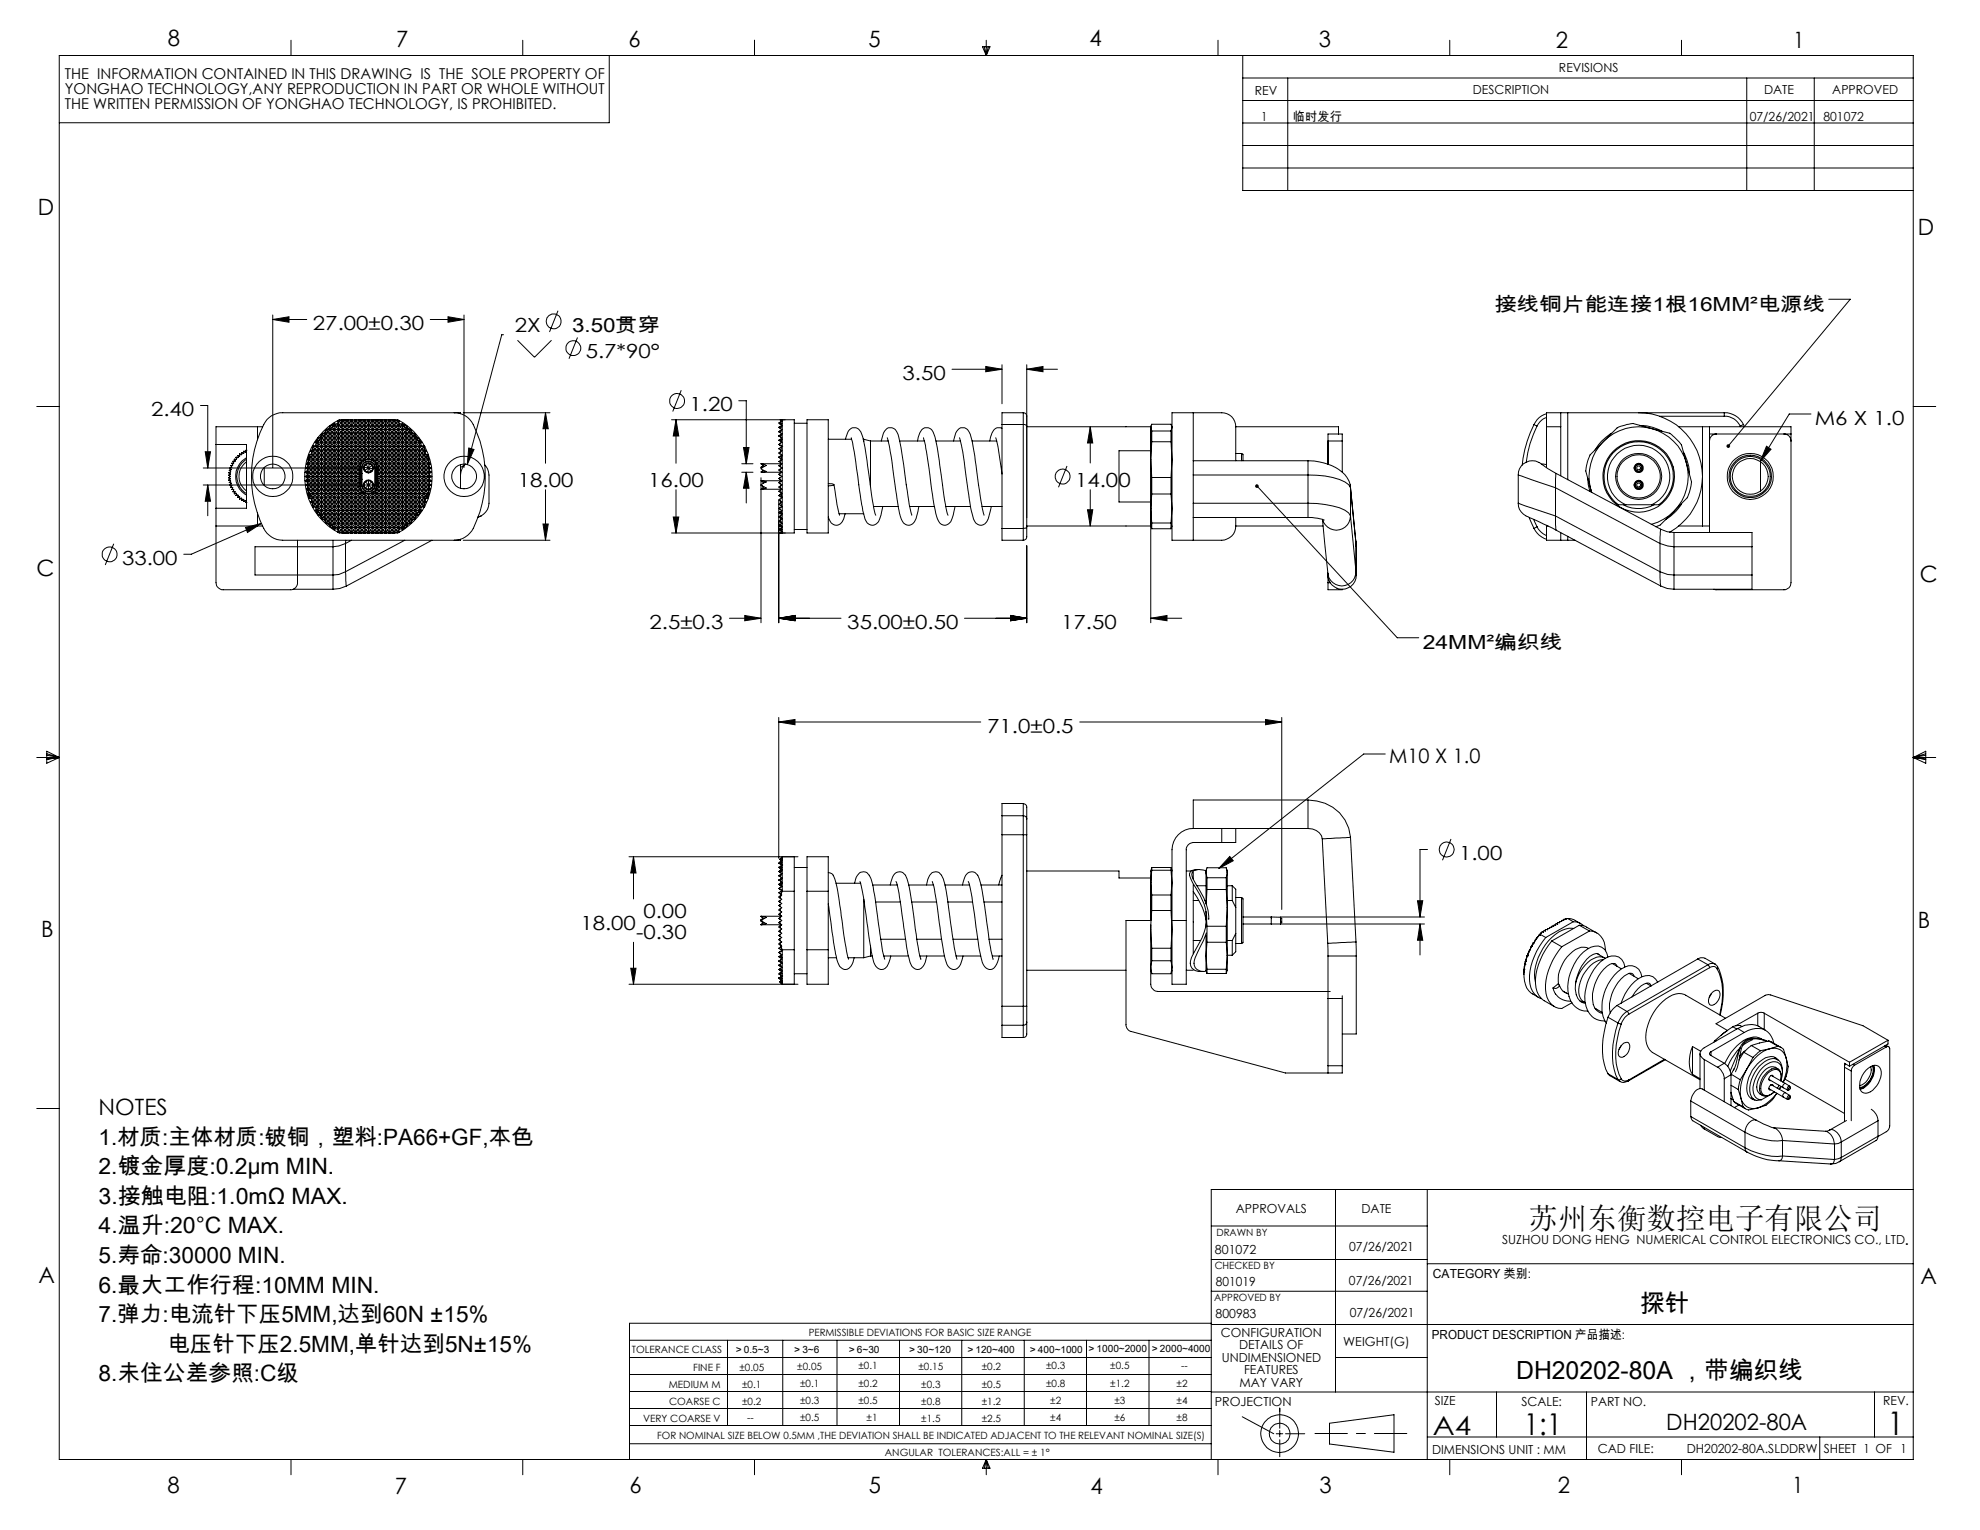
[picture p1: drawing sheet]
<svg xmlns="http://www.w3.org/2000/svg" width="279mm" height="216mm" viewBox="0 0 279 216" stroke-linecap="round" stroke-linejoin="round" font-family="sans-serif">
<defs><g id="words">
<text font-size="4.6" x="266.3" y="202.5">1</text>
<g font-size="4.2">
<text x="215.7" y="173.4">苏州东衡数控电子有限公司</text>
<text x="215" y="202.4">1:1</text>
</g>
<text font-size="3.7" x="202.2" y="202.5">A4</text>
<g font-size="3.5">
<text x="231.5" y="185.1">探针</text>
<text x="214" y="194.6">DH20202-80A ，带编织线</text>
</g>
<g font-size="3.2">
<text x="23.7" y="6.6">8</text>
<text x="55.9" y="6.6">7</text>
<text x="88.7" y="6.6">6</text>
<text x="122.6" y="6.7">5</text>
<text x="153.7" y="6.5">4</text>
<text x="186.1" y="6.7">3</text>
<text x="219.5" y="6.8">2</text>
<text x="253" y="6.8">1</text>
<text x="5.3" y="30.3">D</text>
<text x="270.6" y="33.2">D</text>
<text x="5.2" y="81.2">C</text>
<text x="270.9" y="82.1">C</text>
<text x="270.6" y="131">B</text>
<text x="5.8" y="132.2">B</text>
<text x="13.9" y="157.3">NOTES</text>
<text x="13.9" y="161.5">1.材质:主体材质:铍铜，塑料:PA66+GF,本色</text>
<text x="13.9" y="165.7">2.镀金厚度:0.2μm MIN.</text>
<text x="13.9" y="169.9">3.接触电阻:1.0mΩ MAX.</text>
<text x="13.9" y="174">4.温升:20°C MAX.</text>
<text x="13.9" y="178.2">5.寿命:30000 MIN.</text>
<text x="5.4" y="181.1">A</text>
<text x="13.9" y="182.4">6.最大工作行程:10MM MIN.</text>
<text x="271" y="181.2">A</text>
<text x="13.9" y="186.6">7.弹力:电流针下压5MM,达到60N ±15%</text>
<text x="23.6" y="190.7">电压针下压2.5MM,单针达到5N±15%</text>
<text x="13.9" y="194.9">8.未住公差参照:C级</text>
<text x="235.1" y="201.7">DH20202-80A</text>
<text x="23.6" y="210.6">8</text>
<text x="55.7" y="210.8">7</text>
<text x="88.8" y="210.7">6</text>
<text x="122.6" y="210.6">5</text>
<text x="153.9" y="210.9">4</text>
<text x="186.2" y="210.7">3</text>
<text x="219.8" y="210.6">2</text>
<text x="252.9" y="210.6">1</text>
</g>
<text font-size="2.8" x="196" y="107.7">M10 X 1.0</text>
<g font-size="2.7">
<text x="44.2" y="46.6">27.00±0.30</text>
<text x="72.7" y="46.8">2X</text>
<text x="80.8" y="46.8">3.50贯穿</text>
<text x="210.9" y="43.8">接线铜片能连接1根16MM²电源线</text>
<text x="82.6" y="50.6">5.7*90°</text>
<text x="127.4" y="53.6">3.50</text>
<text x="21.3" y="58.7">2.40</text>
<text x="97.3" y="58">1.20</text>
<text x="256.1" y="60">M6 X 1.0</text>
<text x="73.1" y="68.7">18.00</text>
<text x="91.5" y="68.7">16.00</text>
<text x="151.7" y="68.7">14.00</text>
<text x="17.2" y="79.7">33.00</text>
<text x="91.6" y="88.7">2.5±0.3</text>
<text x="119.6" y="88.7">35.00±0.50</text>
<text x="149.7" y="88.7">17.50</text>
<text x="200.8" y="91.6">24MM²编织线</text>
<text x="139.3" y="103.4">71.0±0.5</text>
<text x="205.9" y="121.3">1.00</text>
<text x="81.9" y="131.2">18.00</text>
<text x="90.8" y="129.5">0.00</text>
<text x="89.7" y="132.5">-0.30</text>
</g>
<g font-size="2.1">
<text x="9.2" y="11.2">THE INFORMATION CONTAINED IN THIS DRAWING IS THE SOLE PROPERTY OF</text>
<text x="9.2" y="13.3">YONGHAO TECHNOLOGY,ANY REPRODUCTION IN PART OR WHOLE WITHOUT</text>
<text x="9.2" y="15.4">THE WRITTEN PERMISSION OF YONGHAO TECHNOLOGY, IS PROHIBITED.</text>
</g>
<g font-size="1.8">
<text x="220" y="10.1">REVISIONS</text>
<text x="177.1" y="13.4">REV</text>
<text x="178" y="17.1">1</text>
<text x="182.4" y="17.1">临时发行</text>
<text x="207.8" y="13.3">DESCRIPTION</text>
<text x="246.9" y="17.1">07/26/2021</text>
<text x="248.9" y="13.3">DATE</text>
<text x="257.3" y="17.1">801072</text>
<text x="258.6" y="13.2">APPROVED</text>
<text x="174.4" y="171.2">APPROVALS</text>
<text x="192.1" y="171.2">DATE</text>
<text x="171.4" y="177">801072</text>
<text x="190.4" y="176.5">07/26/2021</text>
<text x="212" y="175.5">SUZHOU DONG HENG NUMERICAL CONTROL ELECTRONICS CO., LTD.</text>
<text x="171.5" y="186">800983</text>
<text x="171.6" y="181.4">801019</text>
<text x="190.4" y="181.3">07/26/2021</text>
<text x="190.5" y="185.9">07/26/2021</text>
<text x="202.2" y="180.4">CATEGORY 类别:</text>
<text x="172.3" y="188.7">CONFIGURATION</text>
<text x="174.9" y="190.4">DETAILS OF</text>
<text x="189.6" y="189.9">WEIGHT(G)</text>
<text x="202.1" y="188.9">PRODUCT DESCRIPTION 产品描述:</text>
<text x="172.4" y="192.2">UNDIMENSIONED</text>
<text x="174.9" y="195.7">MAY VARY</text>
<text x="175.5" y="194">FEATURES</text>
<text x="171.4" y="198.4">PROJECTION</text>
<text x="202.5" y="198.3">SIZE</text>
<text x="214.7" y="198.4">SCALE:</text>
<text x="224.5" y="198.4">PART NO.</text>
<text x="265.7" y="198.3">REV.</text>
<text x="202.1" y="205.1">DIMENSIONS UNIT : MM</text>
<text x="225.5" y="205.1">CAD FILE:</text>
<text x="238" y="205.1">DH20202-80A.SLDDRW</text>
<text x="257.3" y="205.1">SHEET 1 OF 1</text>
</g>
<g font-size="1.4">
<text x="171.4" y="179.1">CHECKED BY</text>
<text x="171.6" y="174.4">DRAWN BY</text>
<text x="171.3" y="183.5">APPROVED BY</text>
<text x="89.2" y="190.9">TOLERANCE CLASS</text>
<text x="103.6" y="190.9">＞0.5~3</text>
<text x="111.8" y="190.9">＞3~6</text>
<text x="114.1" y="188.5">PERMISSIBLE DEVIATIONS FOR BASIC SIZE RANGE</text>
<text x="119.5" y="191">＞6~30</text>
<text x="128" y="191">＞30~120</text>
<text x="136.2" y="191">＞120~400</text>
<text x="145.1" y="191">＞400~1000</text>
<text x="153.3" y="190.8">＞1000~2000</text>
<text x="162.3" y="190.8">＞2000~4000</text>
<text x="94.4" y="195.9">MEDIUM M</text>
<text x="97.8" y="193.4">FINE F</text>
<text x="104.3" y="193.4">±0.05</text>
<text x="104.7" y="195.9">±0.1</text>
<text x="112.5" y="193.3">±0.05</text>
<text x="112.9" y="195.8">±0.1</text>
<text x="121.1" y="195.7">±0.2</text>
<text x="121.1" y="193.2">±0.1</text>
<text x="129.6" y="193.3">±0.15</text>
<text x="130" y="195.8">±0.3</text>
<text x="138.5" y="193.4">±0.2</text>
<text x="138.5" y="195.9">±0.5</text>
<text x="147.6" y="195.7">±0.8</text>
<text x="147.6" y="193.2">±0.3</text>
<text x="156.7" y="195.7">±1.2</text>
<text x="156.7" y="193.2">±0.5</text>
<text x="166" y="195.7">±2</text>
<text x="166.7" y="193.2">--</text>
<text x="90.7" y="200.7">VERY COARSE V</text>
<text x="92.7" y="203">FOR NOMINAL SIZE BELOW 0.5MM ,THE DEVIATION SHALL BE INDICATED ADJACENT TO THE RELEVANT NOMINAL SIZE(S)</text>
<text x="94.4" y="198.3">COARSE C</text>
<text x="104.7" y="198.3">±0.2</text>
<text x="105.4" y="200.5">--</text>
<text x="112.9" y="200.6">±0.5</text>
<text x="112.9" y="198.2">±0.3</text>
<text x="121.1" y="198.1">±0.5</text>
<text x="122.3" y="200.5">±1</text>
<text x="130" y="198.2">±0.8</text>
<text x="130" y="200.6">±1.5</text>
<text x="138.5" y="198.2">±1.2</text>
<text x="138.5" y="200.7">±2.5</text>
<text x="148.2" y="200.5">±4</text>
<text x="148.2" y="198.1">±2</text>
<text x="157.3" y="198.1">±3</text>
<text x="157.3" y="200.5">±6</text>
<text x="166" y="198.1">±4</text>
<text x="166" y="200.6">±8</text>
<text x="124.9" y="205.4">ANGULAR TOLERANCES:ALL = ± 1°</text>
</g>
</g></defs>
<g fill="none" stroke="#000" stroke-width=".14">
<path d="M8.4 7.8h261.6v198.2h-261.6zM41.1 5.7v2.1M73.8 5.7v2.1M86 7.8v9.5h-77.6M106.5 5.7v2.1M138.6 6.6h1.1l-.5 1.2zM138.9 6.6l.3 1.2M139.2 5.7v2.1M139.5 6.6l-.3 1.2M171.9 5.7v2.1M175.4 11h94.6M175.4 14.2h94.6"/>
<path d="M175.4 17.4h94.6M175.4 7.8v19.1h94.6M181.7 11v15.9M204.6 5.7v2.1M237.3 5.7v2.1M246.5 11v15.9M256 11v15.9M175.4 20.5h94.6M175.4 23.7h94.6M5.2 57.4h3.2M28.3 57.2h1v8.8M38.5 45.1l2.3-.4v.8z"/>
<path d="M38.5 44.4v21.6M38.5 45.1h4.8M47.1 59.9l.7 .7M47.1 59.9l-.4 .1M47.2 59.7v15.1M47.2 59.7l.1 .2M47.2 59.7l-.1 .2M47.3 59.9l-.3 .3M47.6 59.8l.8 .8M47.6 59.8l-.3 .1M47.7 59.4h8.6M47.7 59.4h.1"/>
<path d="M47.7 59.4l-.1 .4M47.8 59.4h.1M47.8 59.4v15.7l.5 .1M47.8 59.4l1.2 1.2M47.8 59.4h-.1M48.3 59.3l1.3 1.3M48.3 59.3l-.5 .1M48.3 59.2v.1M48.4 59.2v16M48.5 59.2h.1M48.5 59.2l-4.5 4.6M48.8 59.2l1.1 1.1"/>
<path d="M49 59.2v16M49.1 59.2l-1.3 1.4M49.4 59.2l.5 .5M49.6 59.2v16M49.7 59.2l-1.3 1.4M49.9 59.7l-.9 .9M49.9 59.7l.9 .9M50 59.2l1.4 1.4M50.2 59.2v16M50.3 59.2l-.4 .5M50.6 59.2l1.4 1.4M50.8 59.2v16"/>
<path d="M51 59.2l-1.1 1.1M51.2 59.2l1.4 1.4M51.4 59.2v5.8M51.6 59.2l-1.4 1.4M51.8 59.2l1.4 1.4M52 59.2v5.6M52.2 59.2l-1.4 1.4M52.4 59.2l1.4 1.4M52.6 59.2v5.8M52.8 59.2l-1.4 1.4M53 59.2l1.4 1.4M53.2 59.2v16"/>
<path d="M53.4 59.2l-1.4 1.4M53.6 59.2l7 7M53.8 59.2v16M54 59.2l-1.4 1.4M54.2 59.2l.8 .8M54.4 59.2v16M54.6 59.2l-1.4 1.4M54.8 59.2l.2 .2M55 59.4l-1.2 1.2M55 59.2v16M55 59.4l1.2 1.2M55.2 59.2l-.2 .2"/>
<path d="M55.5 59.2h.1M55.5 59.2l1.3 1.4M55.6 59.2v16M55.7 59.2v.1M55.7 59.3l-.7 .7M55.7 59.3l.5 .1M56.2 59.4h.1M56.2 59.4v15.7M56.2 59.4l-5.7 5.7M56.2 59.4l.2 .4M56.3 59.4h-.1M56.4 59.8l-.8 .8"/>
<path d="M56.4 59.8l.3 .1M56.7 59.9l.3 .3M56.8 59.7v15.1M56.8 59.7l.1 .2M56.8 59.7l-.1 .2M56.9 59.9l-.7 .7M56.9 59.9l.4 .1M60.7 45.1h4.8M63.2 44.7l2.3 .4-2.3 .4zM64.1 58.2h.9v.2M64.1 58.2a2.95 2.95 0 0 1 2.7 1.7 16.6 16.6 0 0 1-.2 15l-.6 .6a2.78 2.78 0 0 1-1.9 .7M64.1 58.2h-24.2a2.85 2.85 0 0 0-2.7 1.7 16.3 16.3 0 0 0 .2 15l.3 .3a2.96 2.96 0 0 0 2.2 1h24.2"/>
<path d="M65.4 58.2h12.2M65.5 44.4v21.6M71 47.2h-.2l-4.9 18.3M73 48l2.4 2.4 2.4-2.4M77 58.2l.4 2.3h-.8zM77 58.2v7.2M78.7 43.9l-1.2 2.9M81.5 47.6l-1.2 3M94.8 59.2h17.3v16h-17.3M95.4 59.2l.4 2.3h-.8zM95.4 59.2v6.2M96.1 55.1l-1.2 3"/>
<path d="M104.2 56.6h1.1v8.8M110.1 59.2h.1M110.1 59.9l.2-.2-.1 .2 .1 .1-.3 .2M110.1 59.9h.1M110.1 59.2v.1M110.2 59.2v.1l.1 .1M110.3 59.4l-.3 .4 .1 .1M110.3 59.4l-.4 .3 .1 .1M110.3 59.4h.1M110.4 59.2v16M112.1 59.7h1.8M113.9 59.2h3v16h-3z"/>
<path d="M134.3 52.1h7.1M139.1 51.7l2.3 .4-2.3 .4zM141.4 51.5v5.5M141.4 59.9v14.7M141.4 59.9h3M144.4 59.9v14.7M144.4 59.9h.3l.2 .2M144.4 58.2v1.7M144.4 58.2a.58 .58 0 0 1 .5 .9v1M144.4 58.2h-3v1.7M144.9 52.1l2.3-.4v.8zM144.9 51.5v21.6"/>
<path d="M144.9 52.1h4.3M168.4 58.2h-3v18h3M168.4 58.2h4a1.93 1.93 0 0 1 2 2M168.4 58.2v6.8M216.5 59.9l.4 .2M216.5 59.9a16.4 16.4 0 0 0-1.7 5.7M218.2 58.4a2.67 2.67 0 0 0-1.7 1.5M218.2 58.9h-.1a2.32 2.32 0 0 0-1.2 1.2M220.2 58.2v2M220.2 58.2h-2v2M220.2 58.2h1M221.2 58.2h22.1"/>
<path d="M221.2 58.2v9.5M231.2 58.2a9 9 0 0 1 8.7 6.8 9 9 0 0 1-4.3 10.1M234.2 58.7h9.1M243.3 58.7a2.4 2.4 0 0 1 2.3 1.4M243.3 58.2a2.95 2.95 0 0 1 2.7 1.7M243.3 58.2v.5M246 59.9l-.4 .2M246 59.9l.2 .3M255.6 58.4h-3.1l-4.1 6.7M258.1 42.2h3l-17.2 20.7M270 57.4h3.2M16.1 76.7l-1.2 3"/>
<path d="M28.7 66h22.1M28.7 68.4h22.1M29 63.7h.7l-.4 2.3zM29.3 68.4l.4 2.3h-.7zM29.3 68.4v4.4M30.5 74.2h5.8M30.5 62.7h4.3v9h-4.3M32.2 67.1h.1M32.2 67.4l.3 .1-.2 .3 .3 .1-.3 .2M32.2 67.1l.3 .1-.3 .2M32.2 67.4h.1M32.3 66.7l.2 .3-.3 .1"/>
<path d="M32.3 66.7h.1M32.3 68.1l.3 .1-.2 .2M32.3 66.4l.3 .2-.3 .1M32.3 66.4h.1M32.3 68.1h.1M32.4 68.4l.3 .1-.2 .3h.3l-.1 .3M32.4 66h.1M32.4 66l.2 .3-.3 .1M32.4 68.4h.1M32.7 65.4l.1 .3h-.3l.2 .2-.3 .1M32.7 69.1h.3l-.1 .3M32.7 69.1h.1"/>
<path d="M32.7 65.4h.1M32.9 65.1h.1M32.9 65.1l.1 .3h-.3M32.9 69.4h.3l-.1 .3M32.9 69.4h.1M33.1 64.8h.1M33.1 69.7l.2-.1v.3M33.1 69.7h.1M33.1 64.8l.1 .3h-.3M33.3 64.5h.1M33.3 69.9h.3l-.1 .3M33.3 69.9h.1"/>
<path d="M33.3 64.5l.1 .3h-.3M33.5 64.3h.1M33.5 70.2l.3-.1v.3M33.5 70.2h.1M33.5 64.3l.1 .3-.3-.1M33.8 64.1h.1M33.8 70.4l.3-.1v.3M33.8 70.4h.1M33.8 64.1v.3l-.3-.1M34.1 70.6l.3-.1v.3M34.1 63.9h.1M34.1 70.6h.1"/>
<path d="M34.1 63.9v.3l-.3-.1M34.4 70.8l.3-.2v.3M34.4 70.8h.1M34.4 63.7v.3l-.3-.1M34.4 63.7h.1M34.6 74.4l2.3-.5-2 1.2zM34.7 70.9h.1M34.7 63.5l-.1 .4-.2-.2M34.7 63.5h.1M34.7 63.5l.1 .1M34.8 64.6a3 3 0 0 0 0 5.2M34.8 65.2a2.54 2.54 0 0 0 0 4.1"/>
<path d="M34.8 64.8a2.81 2.81 0 0 0 0 4.8M34.8 70.9h-.1M36.3 60.2h-5.8v22a1.02 1.02 0 0 0 1 1h9.5a.96 .96 0 0 0 1-1v-6M36.3 74.2h.7M36.3 60.2h.7M36.3 60.2v1.9M36.3 72.4v1.8M36.9 73.9l-9.9 4.3h-1.1M37.3 66v2.5M43.1 66.6h7.7M43.1 67.8h7.7M43.1 67.2h7.7"/>
<path d="M43.1 67.2l.3 .3M43.1 67.8l.3 .2M43.1 66.6l.3 .2M43.3 65.4h7.6M43.3 69h7.6M43.3 69l.1 .1M43.3 65.4l.1 .1M43.4 66.4l2 2M43.4 67.6l2 2M43.4 67l2 2M43.4 66.8v.2M43.4 67.5v.1"/>
<path d="M43.4 67.6l-.3 .2M43.4 68v.3M43.4 66.4l-.3 .2M43.4 67l-.3 .2M43.4 64.8h17.2M43.4 68.3l6.9 6.9M43.4 69.6h17.2M43.4 68.3l-.3 .1 .3 .2M43.4 68.6v.3M43.4 69.6l.1 .1M43.4 64.8l.1 .1M43.4 65.9l-.3 .1 .3 .2"/>
<path d="M43.4 66.2v.2M43.4 65.9l.2 .1M43.4 65.3l.8 .7M43.4 68.9l1.4 1.3M43.4 68.9l-.1 .1M43.4 69.1l.1 .5M43.4 65.3l-.1 .1M43.4 65.5v.4M43.5 69.6l.3 .2M43.5 69.6h-.1M43.5 69.7l.1 .5M43.5 64.8h-.1"/>
<path d="M43.5 64.9l-.1 .4M43.5 64.8h.1M43.6 66l1.8 1.8M43.6 64.3v5.9M43.6 64.8l.3 .3M43.6 64.2h16.8M43.6 70.2h16.8M43.6 64.2l.3 .3M43.6 70.2l.4 .2M43.6 64.3l.2 .3M43.6 64.3l-.1 .5M43.6 66l-.2 .2"/>
<path d="M43.6 64.8l-.1 .1M43.8 64.6l-.2 .2M43.8 69.8l-.2 .4M43.8 69.8l.1 .1M43.8 70.8h16.3M43.8 63.6h16.3M43.8 70.8l.3 .1M43.8 63.6l.2 .2M43.9 65.1l1.1 1.2M43.9 65.1l-.5 .4M43.9 64.6l.5 .5M43.9 70l.3 .2"/>
<path d="M43.9 64.5v.1M43.9 69.9v.1M43.9 70l-.3 .2M43.9 64.6h-.1M44 64l1 1.1M44 70.4v.3M44 64l-.4 .2M44 70.7l1.4 1.3M44 70.7l-.2 .1M44 63.8v.2M44.1 63.5l1.3 1.3M44.1 70.9v.5"/>
<path d="M44.1 63.5l-.3 .1M44.1 71.4h.1M44.1 63h.1M44.1 71.4l15.7 .1M44.1 63h15.8v.5M44.1 71.4v.1M44.1 71.5h.1M44.1 63v.5M44.2 66l-.8 .8M44.2 62.9v8.6M44.2 63l1.2 1.2M44.2 66l1.2 1.2"/>
<path d="M44.2 70.2l1.2 1.2M44.2 70.2l-.2 .2M44.2 71.4v.1M44.2 62.9v.1M44.2 62.9l-.1 .1M44.2 71.5h.1M44.2 71.5l.4 .1M44.2 63h-.1M44.4 65.1l-.8 .9M44.4 65.1l1 .9M44.5 62.4h15M44.5 72h15"/>
<path d="M44.5 72l.2 .1M44.5 62.4l.1 .1M44.6 62.8l.8 .8M44.6 71.6v.3M44.6 62.8l-.4 .2M44.6 71.9l-.1 .1M44.6 71.9l.4 .3M44.6 62.5v.3M44.7 62.3l.7 .7M44.7 72.1l.1 .4M44.7 62.3l-.2 .1M44.8 62v10.5"/>
<path d="M44.8 70.2l-.7 .7M44.8 70.2l.6 .6M44.8 62l.2 .2M44.8 62l-.1 .3M44.9 61.8h14.2M44.9 72.6h14.2M44.9 72.6l.3 .2M44.9 61.8l.2 .3M45 72.2l-.2 .3M45 72.2l.1 .1M45 62.2l-.4 .3M45 66.3l-1.6 1.7"/>
<path d="M45 65.1l-.8 .9M45 66.3l.4 .3M45 65.1l.4 .3M45.1 62.2l3 2.9M45.1 62.1v.1M45.1 72.3v.1M45.1 72.4l-.2 .2M45.1 62.2h-.1M45.1 72.4l.3 .2M45.2 61.7l3.5 3.4M45.2 72.8l.2 .4M45.2 61.7l-.3 .1"/>
<path d="M45.4 65.4l-2 2.1M45.4 63.6l-1.5 1.5M45.4 67.2l3 3M45.4 67.2l-2 1.9M45.4 66.6l-2 2M45.4 64.2l-1 .9M45.4 66l4.2 4.2M45.4 65.4l4.5 4.5M45.4 63l-1.5 1.5M45.4 70.8l3.9 4M45.4 67.8l-1.9 1.9M45.4 69l-1.2 1.2"/>
<path d="M45.4 68.4l-1.5 1.5M45.4 61.2v12M45.4 66l-.4 .3M45.4 64.8l-.4 .3M45.4 69.6l-.6 .6M45.4 63.6l1.5 1.5M45.4 66.6l3.6 3.6M45.4 70.8l-.8 .8M45.4 64.2l.9 .9M45.4 71.4l-.7 .7M45.4 64.8l.3 .3M45.4 69.6l.6 .6"/>
<path d="M45.4 63l2.1 2.1M45.4 69l1.2 1.2M45.4 68.4l1.8 1.8M45.4 72l2.7 2.8M45.4 67.8l2.4 2.4M45.4 71.4l3.3 3.4M45.4 61.2l3.9 3.9M45.4 72.6l-.2 .2M45.4 72.6l1.4 1.5M45.4 61.2l-.2 .5M45.4 72l-.3 .3M45.4 61.2h13.2"/>
<path d="M45.4 73.2h13.2M45.4 73.2l.4 .2M45.4 61.2l.3 .3M45.6 60.9l.7-.6 1.6-1.1h8.2a9 9 0 0 1 0 16h-8.2a9 9 0 0 1-2.3-14.3zM45.6 72.9l-.2 .3M45.7 73h.1M45.7 65.1l4.2 4.2M45.7 65.1l-.3 .3M45.7 73l-.3 .2M45.7 61.5l-.6 .6M45.8 61.1l.8 .7M45.8 73.4l.2 .4"/>
<path d="M45.8 61.1l-.4 .1M46 70.2l3.9 4M46 60.6v13.2M46 70.2l-.6 .6M46 60.6l.2 .3M46 60.6l-.2 .5M46 60.6l1.2 1.2M46 73.8h12M46 60.6h12M46 73.8l.4 .2M46.2 73.5l-.2 .3M46.2 60.9l-.5 .6"/>
<path d="M46.3 73.6h.1M46.3 65.1l-.9 .9M46.3 65.1l3.6 3.6M46.3 73.6l-.3 .2M46.4 60.5l1.4 1.3M46.4 74l.2 .3M46.4 60.5l-.4 .1M46.6 70.2l3.3 3.4M46.6 61.8l-1.2 1.2M46.6 70.2l-1.2 1.2M46.6 60.1v14.2M46.6 61.8l4.2 4.2"/>
<path d="M46.6 60.1l.2 .3M46.6 60.1l-.2 .4M46.7 60h10.6M46.7 74.4h10.6M46.7 74.4l.4 .1M46.7 60l.3 .2M46.8 60.4l-.6 .5M46.8 60.4h.1M46.8 74.1l-.2 .2M46.8 74.1h.1M46.9 65.1l-1.5 1.5M46.9 65.1l3 3"/>
<path d="M46.9 60.4l1.5 1.4M46.9 74.1l.1 .1M47 74.2l.2 .2M47 74.2l-.3 .2M47 60.2l-.1 .2M47 76.2v1M47 77.2v3.9M47 77.2h-11v3.9h11M47.1 74.5l.1 .3M47.2 70.2l2.7 2.8M47.2 61.8l-1.8 1.8M47.2 70.2l-1.8 1.8"/>
<path d="M47.2 61.8l2.7 2.7M47.2 74.4l.1 .2M47.2 74.4l-.1 .1M47.3 74.6l-.1 .2M47.3 74.6h.3M47.5 65.1l-2.1 2.1M47.5 65.1l2.4 2.4M47.6 74.6l.1 .4M47.7 75v.1h8.6l-.1-.1M47.7 75l.1 .1M47.8 75.1h.1M47.8 70.2l2.1 2.2"/>
<path d="M47.8 61.8l-2.4 2.4M47.8 70.2l-2.4 2.4M47.8 60.6l-1.2 1.2M47.8 61.8l2.1 2.1M47.8 60.6l1.5 1.5M48.1 65.1l-2.7 2.7M48.1 65.1l1.8 1.8M48.1 74.8l.4 .4M48.1 74.8l-.3 .3M48.3 75.2h.1M48.4 61.8l-3 3M48.4 60.6l-1.2 1.2"/>
<path d="M48.4 70.2l1.5 1.6M48.4 70.2l-2.7 2.8M48.4 61.8l1.5 1.5M48.4 60.6l1.5 1.5M48.5 75.2h.1M48.7 65.1l-3.3 3.3M48.7 74.8l.3 .3M48.7 74.8l-.4 .4M48.7 65.1l1.2 1.2M48.8 76.7l-1 .3-.8 .2M48.8 76.7v4M48.8 76.2v.5"/>
<path d="M49 60.6l-1.2 1.2M49 70.2l.9 1M49 70.2l-3.2 3.2M49 60.6l.9 .9M49 75.1l-.2 .1M49 75.1l.1 .1M49.3 62.1l-3 3M49.3 65.1l-3.9 3.9M49.3 74.8l.4 .4M49.3 74.8l-.3 .3M49.3 65.1l.6 .6M49.3 62.1l.6 .6"/>
<path d="M49.6 60.6l-1.2 1.2M49.6 70.2l-3.3 3.4M49.6 60.6l.3 .3M49.6 70.2l.3 .4M49.6 76.2l-.8 .5M49.9 62.1l-3 3M49.9 60.9l-4.2 4.2M49.9 70.6l4.2 4.2M49.9 63.9l-1.2 1.2M49.9 63.3l-1.8 1.8M49.9 62.7l-2.4 2.4M49.9 61.5l-.6 .6"/>
<path d="M49.9 65.7l-5.8 5.8M49.9 60.3l-.3 .3M49.9 69.9l.3 .3M49.9 64.5l-.6 .6M49.9 68.1l1 1.1M49.9 71.2l3.6 3.6M49.9 66.3l-3.9 3.9M49.9 68.7l1.5 1.5M49.9 71.8l3 3M49.9 66.9l-3.3 3.3M49.9 66.9l.9 .9M49.9 69.3l.9 .9"/>
<path d="M49.9 66.3l.9 .9M49.9 67.5l.9 .9M49.9 73.6l1.2 1.2M49.9 72.4l2.4 2.4M49.9 73l1.8 1.8M49.9 65.7l.9 .9M49.9 70.6l-3.5 3.4M49.9 67.5l-2.7 2.7M49.9 71.2l-3 2.9M49.9 63.3l1.6 1.6M49.9 71.8l-2.7 2.6M49.9 73l-1.8 1.8"/>
<path d="M49.9 68.1l-2.1 2.1M49.9 73.6l-1.2 1.2M49.9 68.7l-1.5 1.5M49.9 72.4l-2.3 2.2M49.9 74.2l-.6 .6M49.9 64.5l.6 .6M49.9 69.3l-.9 .9M49.9 62.7l2.1 2.1M49.9 69.9l-.3 .3M49.9 63.9l1.1 1.2M49.9 61.5l3.3 3.3M49.9 60.9l4.2 4.2"/>
<path d="M49.9 62.1l2.8 2.9M49.9 60.3l.3 .3M49.9 74.2l.6 .6M50.2 70.2l4.5 4.6M50.2 60.6l-.3 .3M50.2 60.6l4.5 4.5M50.2 70.2l-.3 .4M50.5 74.8l.3 .3M50.5 65.1l.4 .4M50.5 65.1l-.6 .6M50.5 74.8l-.5 .4M50.8 68.4h.1"/>
<path d="M50.8 68.4l.1 .5M50.8 66h.1M50.8 67.8h.1M50.8 66.6h.1M50.8 67.2h.1M50.8 70.2l4.2 4.2M50.8 60.6l-.9 .9M50.8 66l-.9 .9M50.8 67.8l-.9 .9M50.8 67.2l-.9 .9M50.8 60.6l4.2 4.2M50.8 66.6l-.9 .9"/>
<path d="M50.8 68.4l-.9 .9M50.8 70.2l-.9 1M50.8 75.1l-.2 .1M50.8 75.1l.2 .1M50.9 68.9h.1M50.9 65.6l-.1 .4M50.9 68.9l-1 1M50.9 65.5v.1M50.9 65.5h.1M50.9 68.9v.1M50.9 69l.1 .1M50.9 65.4v.1"/>
<path d="M50.9 65.3l-1 1M50.9 69.2l.1 .2M50.9 65.3h.1M51 68.4a1.01 1.01 0 0 0 1 1 1.01 1.01 0 0 0 1-1M51 66a1.01 1.01 0 0 1 1-1 1.01 1.01 0 0 1 1 1M51 66.8h.1M51 67.6h.1M51 66h.1M51 68.4h.1M51 66v2.4M51 69.1l.3 .3M51 65.3l-.1 .1"/>
<path d="M51 69.4l-.8 .8M51 69.4l.2 .1M51 69.1l-.1 .1M51 65.1l-.1 .2M51.1 66a.9 .9 0 0 1 .9-.9 .9 .9 0 0 1 .9 .9M51.1 68.4a.9 .9 0 0 0 .9 .9 .9 .9 0 0 0 .9-.9M51.1 74.8l.3 .3M51.1 74.8l-.3 .3M51.1 66v2.4M51.2 69.5l.8 .7M51.2 65l-.2 .1M51.2 65l.1 .1"/>
<path d="M51.3 65.1l-.3 .2M51.3 69.4l.1 .1M51.3 69.4l-.1 .1M51.4 65l-.1 .1M51.4 69.5h.1M51.4 68.4l.2 .5M51.4 65.9l.1 .5M51.4 68.4h1.2M51.4 70.2l3.6 3.6M51.4 60.6l-1.5 1.5M51.4 70.2l-1.5 1.6M51.4 69.5v5.7"/>
<path d="M51.4 60.6l3.6 3.6M51.4 75.1l-.2 .1M51.4 75.1l.2 .1M51.4 65.9l.6 .1M51.5 69.5h.1M51.5 64.9l-.1 .1M51.5 66.4l.4 .2M51.5 69.5l-.7 .7M51.5 64.9h.1M51.5 69.5l.5 .1M51.6 68.9l.4 .1M51.6 68l-.2 .4"/>
<path d="M51.6 68l.8 .9M51.6 65.5l-.2 .4M51.6 65.5l.8 1M51.7 74.8l.3 .3M51.7 74.8l-.3 .3M52 64.8l-.5 .1M52 64.8h.1M52 69.6h.1M52 64.8l.4 .1M52 67.8l-.4 .2M52 67.8l.4 .2M52 60.6l-2.1 2.1"/>
<path d="M52 69.6l.6 .6M52 70.2l3 3M52 70.2l-2.1 2.2M52 69.6l-.6 .6M52 67.8v1.2M52 69.6v5.6M52 60.6l3 3M52 75.1l-.2 .1M52 75.1l.2 .1M52 66l-.5 .4M52 66l-.1 .6M52 66l.6 .1"/>
<path d="M52.1 65.4l-.5 .1M52.1 65.4l.4 .3M52.1 65.4l-.1 .6M52.3 74.8l.3 .3M52.3 74.8l-.3 .3M52.4 66.5l-.5 .1M52.4 69.5l-.4 .1M52.4 64.9h.1M52.4 68.9l-.4 .1M52.4 68l.2 .4M52.4 68l-.8 .9M52.4 69.5h.1"/>
<path d="M52.5 69.5h-.1M52.5 64.9l.1 .1M52.5 65.7l.1 .4M52.5 69.5l.7 .7M52.5 64.9h.1M52.5 69.5h.1M52.5 65.7l-.5 .3M52.6 66.1l-.2 .4M52.6 65l.1 .1M52.6 69.5h-.1M52.6 68.4l-.2 .5M52.6 60.6l-2.7 2.7"/>
<path d="M52.6 70.2l2.4 2.4M52.6 70.2l-2.7 2.8M52.6 69.5v5.7M52.6 60.6l2.4 2.4M52.6 75.1l-.2 .1M52.6 75.1l.2 .1M52.7 65.1l.3 .2M52.7 69.4l-.1 .1M52.7 69.4v.1M52.7 69.5l-.7 .7M52.7 65l.3 .1M52.7 65v.1"/>
<path d="M52.9 66h.1M52.9 68.4h.1M52.9 74.8l.3 .3M52.9 74.8l-.3 .3M52.9 66v2.4M53 69.1l-.3 .3M53 65.3v.1M53 69.1v.1M53 69.4l.8 .8M53 69.4l-.3 .1M53 65.1v.2M53 66v2.4"/>
<path d="M53 67.6h.1M53 66.8h.1M53 69v.1M53 65.4l.1 .1M53 65.4h7.7M53 69h7.7M53 65.3l2 1.9M53 69.2v.2M53 65.3h.1M53.1 65.5v.1M53.1 68.9l-.1 .1M53.1 68.9h.1"/>
<path d="M53.1 65.5h.1M53.1 65.6l.1 .4M53.1 68.9l1.3 1.3M53.2 68.4l-.1 .5M53.2 68.4h.1M53.2 66h.1M53.2 67.8h.1M53.2 66.6h.1M53.2 67.2h.1M53.2 66.6h7.7M53.2 66h7.7M53.2 68.4h7.7"/>
<path d="M53.2 67.8h7.7M53.2 67.2h7.7M53.2 60.6l-3.3 3.3M53.2 68.4l5 5M53.2 67.8l1.8 1.8M53.2 67.2l1.8 1.8M53.2 70.2l1.8 1.8M53.2 70.2l-3.3 3.4M53.2 66.6l1.8 1.8M53.2 66l1.8 1.8M53.2 60.6l1.8 1.8M53.2 64.8l.3 .3"/>
<path d="M53.2 64.8l-.2 .3M53.2 75.1l-.2 .1M53.2 75.1l.2 .1M53.5 74.8l.3 .3M53.5 65.1l-.4 .4M53.5 65.1l1.5 1.5M53.5 74.8l-.3 .3M53.8 60.6l-3.9 3.9M53.8 70.2l1.2 1.2M53.8 70.2l-3.9 4M53.8 60.6l1.2 1.2M53.8 75.1l-.2 .1"/>
<path d="M53.8 75.1l.2 .1M54.1 65.1l-.9 .9M54.1 74.8l.3 .3M54.1 74.8l-.3 .3M54.1 65.1l.9 .9M54.4 60.6l-9 9M54.4 70.2l-5 5M54.4 60.6l.6 .6M54.4 70.2l.6 .6M54.4 75.1l-.2 .1M54.4 75.1l.2 .1M54.7 65.1l-1.5 1.5"/>
<path d="M54.7 65.1l.3 .3M54.7 74.8l.3 .3M54.7 74.8l-.3 .3M55 70.8l-3.9 4M55 73.2l1.4 1.4M55 61.2l-3.8 3.8M55 73.8l.9 1M55 61.8l-3 3M55 72l2.1 2.1M55 74.4l.3 .4M55 71.4l2.5 2.6M55 72.6l1.9 1.9"/>
<path d="M55 70.8l2.7 2.8M55 66.6l3.6 3.6M55 62.4l-2.5 2.5M55 65.4l4.5 4.5M55 63l-1.8 1.8M55 67.8l-2.4 2.4M55 63.6l-1.5 1.5M55 67.2l-2 2M55 66l-1.8 1.8M55 65.4l-1.8 1.8M55 68.4l-1.8 1.8M55 60l-.6 .6"/>
<path d="M55 69l1.2 1.2M55 64.8l.3 .3M55 64.2l-.9 .9M55 66.6l-1.8 1.8M55 67.2l3 3M55 69l-1.2 1.2M55 64.8l-.3 .3M55 68.4l1.8 1.8M55 69.6l-.6 .6M55 67.8l2.4 2.4M55 64.2l.9 .9M55 66l4.2 4.2"/>
<path d="M55 63.6l1.5 1.5M55 71.4l-3.3 3.4M55 63l2.1 2.1M55 61.8l3.3 3.3M55 72l-2.7 2.8M55 62.4l2.7 2.7M55 72.6l-2.1 2.2M55 61.2l3.9 3.9M55 73.2l-1.5 1.6M55 73.8l-.9 1M55 74.4l-.3 .4M55 69.6l.6 .6"/>
<path d="M55 60l.6 .6M55 75.1l.2 .1M55 75.1l-.2 .1M55.3 65.1l-.3 .3M55.3 65.1l4.2 4.2M55.3 74.8l-.3 .3M55.3 74.8l.4 .4M55.5 75.2h.1M55.6 70.2l2.7 2.8M55.6 60.6l-.6 .6M55.6 60.6l3.9 3.9M55.6 70.2l-.6 .6"/>
<path d="M55.7 75.2h.1M55.9 65.1l-.9 .9M55.9 65.1l3.6 3.6M55.9 74.8l.3 .3M55.9 74.8l-.4 .4M56.2 75.1h.1M56.2 60.6l-1.2 1.2M56.2 70.2l2.5 2.6M56.2 70.2l-1.2 1.2M56.2 60.6l3.3 3.3M56.2 75.1l-.5 .1M56.4 74.6l-.2 .5"/>
<path d="M56.5 65.1l-1.5 1.5M56.5 65.1l3 3M56.7 74.6h-.3M56.7 74.6l.1 .2M56.8 60.6l-1.8 1.8M56.8 70.2l2.1 2.1M56.8 70.2l-1.8 1.8M56.8 60.6l2.7 2.7M56.9 74.5l-.1 .3M57 60.2l.1 .2M57 74.2l.3 .2M57 74.2l-.3 .4"/>
<path d="M57.1 60.4h.1M57.1 74.1l-.1 .1M57.1 60.4l-.3 .2M57.1 65.1l-2.1 2.1M57.1 65.1l2.4 2.4M57.1 76.2l-8.3 4.5M57.2 74.1h-.1M57.2 74.1l.2 .2M57.2 60.4l.2 .2M57.3 60l-.3 .2M57.3 74.4l-.4 .1M57.4 60.6l-2.4 2.4"/>
<path d="M57.4 70.2l1.9 1.9M57.4 70.2l-2.4 2.4M57.4 60.1v14.2M57.4 60.6l1.4 1.5M57.4 60.1l.1 .4M57.4 60.1l-.2 .3M57.5 60.5l-.1 .1M57.5 60.5l.5 .1M57.5 74l-.1 .3M57.7 73.6h.1M57.7 73.6l.3 .2M57.7 73.6l-.5 .5"/>
<path d="M57.7 60.9h.1M57.7 60.9l-2.7 2.7M57.7 65.1l-2.7 2.7M57.7 65.1l1.8 1.8M57.7 73.5v.1M57.7 73.5l.3 .3M58 70.2l1.4 1.4M58 70.2l-3 3M58 60.6v13.2M58 60.6l-.3 .3M58 60.6l.2 .5M58 73.8l-.5 .2"/>
<path d="M58.2 61.1l-3.2 3.1M58.2 61.1l.4 .1M58.2 73.4l-.2 .4M58.3 73h.1M58.3 73l.3 .2M58.3 73l-.6 .5M58.3 61.5h.1M58.3 61.5l-3.3 3.3M58.3 65.1l-3.3 3.3M58.3 65.1l1.2 1.2M58.3 72.9v.1M58.3 72.9l.3 .3"/>
<path d="M58.6 70.2l.9 1M58.6 61.2l-.3 .3M58.6 70.2l-3.6 3.6M58.6 61.2v12M58.6 61.2l.1 .5M58.6 73.2l-.4 .2M58.7 61.7l-3.4 3.4M58.7 61.7l.4 .1M58.7 72.8l-.1 .4M58.8 62.1l.1 .1M58.8 72.4l.3 .2M58.8 72.4l-.5 .5"/>
<path d="M58.9 62.2l-3 2.9M58.9 62.2h.1M58.9 72.3l-.1 .1M58.9 65.1l-3.9 3.9M58.9 65.1l.6 .6M59 72.2l-.1 .1M59 72.2l.2 .3M59 62.2l.2 .2M59.1 61.8l-.3 .3M59.1 72.6l-.4 .2M59.2 62.4l-2.7 2.7M59.2 70.2l.3 .4"/>
<path d="M59.2 70.2l-4.2 4.2M59.2 62v10.5M59.2 62l.1 .3M59.2 62l-.2 .2M59.2 62.4l.2 .1M59.3 62.3l.2 .1M59.3 72.1l-.1 .4M59.3 62.3l-.1 .1M59.4 71.9l.1 .1M59.4 62.5v.3M59.4 71.9l-.4 .3M59.4 62.8l-2.3 2.3"/>
<path d="M59.4 62.8l.4 .2M59.4 71.6v.3M59.5 66.3l-3.9 3.9M59.5 63.3l-1.8 1.8M59.5 63.9l-1.2 1.2M59.5 64.5l-.6 .6M59.5 69.3l.3 .3M59.5 70.6l.4 .3M59.5 69.9l.3 .3M59.5 68.7l.9 .9M59.5 68.1l1 1M59.5 65.7l-9 9.1"/>
<path d="M59.5 66.9l-3.3 3.3M59.5 67.5l1.1 1.1M59.5 66.3l.9 .9M59.5 67.5l-2.7 2.7M59.5 66.9l1.1 1.1M59.5 68.1l-2.1 2.1M59.5 65.7l1.1 1.1M59.5 68.7l-1.5 1.5M59.5 69.3l-.9 .9M59.5 69.9l-.3 .3M59.5 70.6l-4.2 4.2M59.5 64.5l.6 .6"/>
<path d="M59.5 71.2l-3.6 3.6M59.5 63.9l.6 .6M59.5 63.3l.5 .5M59.5 71.2l.3 .2M59.5 62.4l-.1 .1M59.5 72l-.2 .1M59.8 63v-.1v8.6M59.8 63h.1M59.8 71.4h.1M59.8 63l-.3 .3M59.8 70.2l-.3 .4M59.8 69.6l-.3 .3"/>
<path d="M59.8 71.4l-.4 .2M59.8 69.6l.3 .3M59.8 70.2l.2 .2M59.9 63.5l-.4 .4M59.9 63.5l.2 .1M59.9 70.9l-.1 .5M60 70.7l-.5 .5M60 63.8v.2M60 70.7l.1 .1M60 64l-.5 .5M60 64l.4 .2M60 70.4v.3"/>
<path d="M60.1 64.6l-5.1 5M60.1 70l.3 .2M60.1 64.6h.1M60.1 64.5v.1M60.1 69.9v.1M60.1 70l-.3 .2M60.1 65.1l.3 .3M60.1 65.1l-.6 .6M60.1 63.6l-.1 .2M60.1 70.8l-.2 .1M60.2 69.8l-.1 .1M60.2 69.8l.2 .4"/>
<path d="M60.2 64.6l.3 .3M60.4 64.2l-.3 .3M60.4 70.2l-.4 .2M60.4 65.4l-.9 .9M60.4 67.2l-.9 .9M60.4 64.3v5.9M60.4 64.3l.1 .5M60.4 64.3l-.2 .3M60.4 69.6l-.2 .2M60.4 67.2l.2 .3M60.4 65.4l.2 .1M60.4 69.6l.1 .1"/>
<path d="M60.5 64.8l-.4 .3M60.5 64.8h.1M60.5 69.7l-.1 .5M60.5 69.6h-.1M60.5 64.9v.4M60.5 69.6h.1M60.5 65.3l.2 .1M60.5 69.1v.5M60.5 65.3l-.1 .1M60.6 68.9l-.8 .7M60.6 65.9l-1.1 1M60.6 65.9l.3 .1"/>
<path d="M60.6 65.5v.4M60.6 68.6v.3M60.6 64.8l-.1 .1M60.6 69.6l-.1 .1M60.6 68.9l.1 .1M60.6 67.6l-1.1 1.1M60.6 68.3l-1.1 1M60.6 66.4l-1.1 1.1M60.6 66.2v.2M60.6 66.8v.2M60.6 67.5v.1M60.6 68v.3"/>
<path d="M60.6 66.4l.3 .2M60.6 68.3l.3 .1M60.6 67.6l.3 .2M60.6 67l.3 .2M60.6 67l-.2 .2M60.7 65.4l-.1 .1M60.7 69l-.2 .1M60.9 66l-.3 .2M60.9 68.4l-.3 .2M60.9 66.6l-.3 .2M60.9 67.8l-.3 .2M60.9 67.2l-.3 .3"/>
<path d="M61 76.2l-12.1 6.5M65 76.1v.1h-.9M65 65.5v3.4M65.4 76.2h12.2M65.7 65.5l-.7 .5M65.7 65.5a2.19 2.19 0 0 0-.7 1.5M66.1 63.2l.8 .2-1 2.1zM67.9 72.8l-.5 .2M68.4 65.6a1.98 1.98 0 0 1 .6 1.4v4a2.07 2.07 0 0 1-1.5 2M76.6 73.9h.8l-.4 2.3zM77 69.1v7.1M95 73h.8l-.4 2.2z"/>
<path d="M95.4 69.1v6.1M104.7 65.4h1.6M104.7 66.6h1.6M104.9 63.1h.8l-.4 2.3zM105.3 66.6l.4 2.3h-.8zM105.3 66.6v4.4M107.4 67.4v20.5M107.4 68.4l.4 .3-.4 .3M107.4 68.4l.7 .5-.7 .1M107.4 67.8l.7 .2-.7 .4M107.4 68.4h.1M107.4 65.4l.7 .3-.7 .4 .7 .4-.7 .1 .3-.2"/>
<path d="M107.4 69h2.9M107.4 67.8h2.9M107.4 67.8l.4 .4M107.4 65.9l.1 .1M107.4 65.4l.4 .4M107.4 65.9l.2 .1M107.7 65.7l-.3 .2M109.9 70.6v17.3M109.9 73l.4 .2M109.9 64.5l.1 .1M109.9 69.9v.1M109.9 70l.4 .2-.4 .4 .4 .2-.1 .1 .1 .6"/>
<path d="M109.9 60.9l.4-.3-.2 .5 .2 .1-.4 .3 .2 .2M109.9 61.5h.1M109.9 73.5l.4 .3M109.9 72.3l.4 .3-.2 .2 .2 .4M109.9 64.5h.1M109.9 60.9l.2 .1M109.9 74.2h.1M110 64.6l.3-.3-.1 .5M110 62.1v.1M110 60.4l.3-.3-.2 .4 .2 .1-.4 .3M110 74.1v.1M110 69.8l-.1 .1"/>
<path d="M110 64.6l.2 .2M110 62.1h-.1M110 60.4l.1 .1M110 74.7l-.1 .1 .4 .2M110 66.8v.2M110 67.5v.1M110 64l.3 .2-.4 .3M110 62.2l.3-.2-.1 .3 .1 .1-.2 .1M110 60.2v.2M110 74.2l.3 .2-.1 .1 .1 .3-.2-.2M110 72.2v.2M110 71.6l-.1 .2 .4 .2-.1 .1 .1 .4-.3-.3"/>
<path d="M110 71.6l.1 .3M110 70.4l.1 .3M110 68l.1 .3M110 67.5h-.1l.4 .3-.3 .2M110 66.8l-.1 .1 .4 .3-.3 .3M110 68l-.1 .1 .2 .2M110 62.2l.2 .1M110 60.2l-.1 .1M110.1 66.2l-.2 .1 .4 .3-.3 .2M110.1 66.2l-.1 .2M110.1 68.3l.2 .1M110.1 75.2h.1"/>
<path d="M110.1 65.9l.2 .1M110.1 63.8l-.1 .2M110.1 62.5l-.1 .3 .3 .2M110.1 72.8l-.2 .1 .4 .3M110.1 68.6l-.2 .1 .2 .2M110.1 65.6l-.2 .1 .2 .2M110.1 63.8l-.2 .1 .1 .1M110.1 62.5l-.2 .2 .1 .1M110.1 73.4l-.2 .1M110.1 74l-.1 .1M110.1 65.3l.2 .1-.2 .1v.4M110.1 69.1l.1 .5"/>
<path d="M110.1 69.1l-.2 .2 .3 .3M110.1 70.9l-.2 .3 .4 .2M110.2 75.2h.1M110.2 74.6h-.2l.3 .4M110.2 72.1l-.2 .1M110.2 64.9l-.1 .4M110.2 69.6h.1l-.1 .1M110.2 64.9l-.3 .2 .2 .2M110.2 64.8h.1l-.1 .1M110.2 69.7l.1 .5-.3-.4M110.2 69.7l-.2 .1M110.3 71.5h.1"/>
<path d="M110.3 66h.1M110.3 65.4h-2.9M110.3 66.6h-2.8M110.3 68.4h.1M110.3 63l-.1 .5 .1 .1-.2 .2M110.3 63h.1M110.3 75v.1M110.3 71.5l-.3 .1M110.3 67.2h.1M110.3 67.8v.1M110.3 68.4v.1M110.3 69v.1"/>
<path d="M110.3 63l-.4 .3 .2 .2M110.3 75.1h.1M110.3 66l-.2 .2M110.3 75.1l-.2 .1M110.3 61.2l-.2 .5 .2 .1-.3 .3M110.3 73.8l-.2 .2 .2 .3-.3-.2M110.3 73.2l-.2 .2 .2 .4M110.3 68.4l-.2 .2v.3l.2 .1-.2 .1M112.1 74.7h1.8M116.9 68.2l.8 .2-.1 .1h-.7M116.9 62h3.3M117.7 68.4l.4 2.8 .4 1.5"/>
<path d="M118.4 72.5h3.5M119.3 72.5a1.61 1.61 0 0 1-1.3 1.6 1.29 1.29 0 0 1-1.1-1.1M119.3 62l.1-.3a1.63 1.63 0 0 1 .9-1.3 1.09 1.09 0 0 1 1.3 .9 76.5 76.5 0 0 1 1.5 9.4l.5 2M120.1 61.8l.4 1.9 1 6.7 .5 2.4a1.26 1.26 0 0 0 1.2 1.3 1.22 1.22 0 0 0 .9-.9l.5-1.7M121.8 62h.1M121.9 62v.3M121.9 62l.9 .2M122.8 62.2v6.5M122.8 62.2h2.5M123.3 71.5h3.5M124.4 62.2a2.57 2.57 0 0 1 .8-1.7 1.09 1.09 0 0 1 1.5 .8l.4 1.8 1.2 8.1 .4 1.5M125.2 61.8l.6 2.7 .9 6.8a6.4 6.4 0 0 0 .8 2.5 1.02 1.02 0 0 0 1.1 .3 1.02 1.02 0 0 0 .7-.9l.4-1.7"/>
<path d="M127 62.2h3.4M128.4 71.5h3.5M129.5 62.2a2.11 2.11 0 0 1 1-1.8 1.09 1.09 0 0 1 1.3 .9 76.5 76.5 0 0 1 1.5 9.4l.5 2M130.3 61.8l.4 1.9 1.1 7.6a7.4 7.4 0 0 0 .8 2.5 1 1 0 0 0 1.1 .3 1 1 0 0 0 .6-.9l.5-1.7M132.1 62.2h3.4M133.5 71.5h3.4M134.5 62.2a2.57 2.57 0 0 1 .9-1.7 1.09 1.09 0 0 1 1.5 .8 90 90 0 0 1 1.4 8.7l.6 2.7M135.4 61.8l.5 1.9 .9 6.7 .5 2.4a1.26 1.26 0 0 0 1.2 1.3 1.41 1.41 0 0 0 1.1-1.4l.3-1.2M137.2 62.2h3.5M138.6 71.5h2.8M140.5 61.8l.4 1.5 .5 3.6M141.4 60.4a1.02 1.02 0 0 0-1.4 .7l-.3 1.1"/>
<path d="M141.4 74.6v1.6h3M141.4 74.6h3M144.4 74.6v1.6M144.9 77v10.9M144.9 60.1v14.2M144.9 74.3l-.1 .2-.4 .1M144.9 74.3v1.3a.49 .49 0 0 1-.5 .6M144.9 60.2h17.5M144.9 74.2h17.5M150.6 65.8l-1.2 3M153.5 71.9h.7l-.4 2.3zM153.8 60.2l.4 2.3h-.7z"/>
<path d="M153.8 60.2v5.1M153.8 69.1v5.1M162.4 64.9v23M162.4 64.9v6.9M162.4 60.3v4.6M162.4 74.2l.1 .4M162.4 71.8v2.4M162.4 60.3l.1-.4h2.7l.2 .4-.2 .5M162.4 60.3v3.3h-4.5v7.2h4.5v3.4M162.4 60.2v.1M162.4 64.9l.1 2.5M162.4 60.3l.1 .5"/>
<path d="M162.4 71.8l.1 2M162.4 60.1v.1M162.5 67.4v2.3M162.5 60.8v1.5M162.5 73.8v.8M162.5 62.3l-.1 2.6M162.5 62.3h2.7M162.5 67.4h2.7M162.5 69.7l-.1 2.1M162.5 69.7h2.7M162.5 73.8h2.7M162.5 60.8h2.7"/>
<path d="M162.5 74.6h2.7M165.2 67.4v2.3M165.2 60.8v1.5M165.2 73.8v.8M165.2 62.3l.2 2.6-.2 2.5M165.2 69.7l.2 2.1-.2 2M165.3 74.3l-.1 .3M165.3 60.1l.1 .1M165.4 74.2l-.1 .1M168.4 65v2M168.4 71v2M168.4 65h16.2"/>
<path d="M168.4 73h16.2M168.4 67h16.2M168.4 67v4M168.4 73v3.2M168.4 71h16.2M174.4 74.2a1.99 1.99 0 0 1-2 2h-4M174.4 64h.8M174.4 60.2h14.5v1M174.4 74.2h12.3M174.4 60.2v4.8M174.4 73v1.2M175.2 64l.2 .1v.9"/>
<path d="M175.2 64v1M177.4 68.6l19.8 21.4h3M184.6 65a6.8 6.8 0 0 1 5.5 2.4l.3 .5 .2 .9M184.6 73l1.3 .1 1 .3M184.6 67a11.5 11.5 0 0 1 5.2 1l.5 .4 .3 .4M184.6 71a13 13 0 0 1 5.2 1l.5 .4 .3 .4M184.6 65v2M184.6 71v2M184.6 67v4M187.4 62.2h2M189.4 62.2v-1h-2v4.3M189.4 62.2v4.4"/>
<path d="M190.5 68.5l.8 7.8M190.6 72.8a2.01 2.01 0 0 1-1.8 2 2.01 2.01 0 0 1-2.2-1.5l.8 7.7M190.6 68.8l.8 8.4M190.6 68.8v4M190.6 72.8l.7 7.9M191.3 76.3v.2M191.3 76.5l.1 .7M191.3 76.5v4.2M191.4 77.2v3.9M214.2 71a2.38 2.38 0 0 0 1.9 2.2l3.5 1.6M214.2 67l5.3 1.8M214.2 71l5.3 1.8"/>
<path d="M214.2 67v4M215.8 73.1l.7 1.5M216.4 73.3l.5 1M216.5 74.6a2.95 2.95 0 0 0 1.7 1.5M216.9 74.3l-.4 .3M216.9 74.3l.6 .8 .7 .5M216.9 60.1a15.3 15.3 0 0 0-1.5 5.1M217.6 65.5h.6M218.2 74.2v2h2M218.2 60.2h2M218.2 74.2h.2M218.2 60.2v5.8"/>
<path d="M218.2 74.1v.1M219.5 72.8l.1 2M219.5 72.8l14.7 7.9M219.5 68.8l14.7 7.9M219.5 68.8v4M219.6 74.8l14.8 7.9M219.6 66.8l14.8 7.9M219.6 66.8l-1.2-.7a3.7 3.7 0 0 0-2.2-1.1 1.96 1.96 0 0 0-2 2M219.6 66.8l-.1 2M220.2 75.2v1M220.2 76.2h1M220.2 60.2v6.9"/>
<path d="M221.2 76.2h1M221.2 75.7v.5M224 67.5l.1 .9 .3 1M224.5 69.1l.1 .4M227.4 61.1l-.1 .1a6.7 6.7 0 0 0-2.2 2.3M227.6 64a4.9 4.9 0 0 1 7.3 0 4.9 4.9 0 0 1-.8 7.2h-5.7a4.9 4.9 0 0 1-.8-7.2zM229.4 71.2a4.4 4.4 0 0 1-1.6-6.7 4.4 4.4 0 0 1 6.9 0 4.4 4.4 0 0 1-1.6 6.7M230.7 66v.1M230.7 68.4v.1M231.1 65.5h.2M231.1 67.9h.2M231.4 65.5h.1"/>
<path d="M231.4 67.9h.1M231.4 60a5.9 5.9 0 0 1 3.1 .9M233 60.5a7 7 0 0 0-8.5 8.6M233 60.5a7 7 0 0 1 5 4.9M233 60.5l2.6 .6 .7 .6 1 1.1 .7 2.6M233 60.5l-2.6-.7-.8 .1-1.2 .4-.2 .1-3.8 3.8-.4 .8-.2 1.5 .7 2.6M233.4 71.2a4.6 4.6 0 0 1-4.3 .1M234.2 76.7l1.1 .3 .9 .2M234.2 76.7v4M234.4 74.7l.9 .3 .9 .1M234.4 74.7l-.2 2M236.2 72.2a7.6 7.6 0 0 1-3.2 1.8"/>
<path d="M236.2 72.2l-1.9 1.9-.7 .2M236.2 75.1h11v2.1M236.2 75.1v2.1M236.2 77.2h11M236.2 77.2v3.9M236.9 60.2h3.3M236.9 74.2h3.3M237.3 71.2a7.1 7.1 0 0 1-2.3 2.1M237.6 63.8a6.9 6.9 0 0 1 .8 3.2M238 65.4l.7 2.6-.3 1.4-.3 .8-1.9 2M238 65.4a7.1 7.1 0 0 1-1.8 6.8M240.2 74.2h1"/>
<path d="M240.2 60.2h1M240.2 60.2v14M241.2 60.2h11.5v22a.96 .96 0 0 1-1 1l-9.9-.1M241.2 61.2h11.5M241.2 60.2v14.9M242.2 61.2a.96 .96 0 0 0-1 1M245.6 60.1v.1M247.2 77.2v3.9M248.4 65.2v4.1M249.3 63l.6 .4-1.5 1.7zM251.7 61.2a.96 .96 0 0 1 1 1M41.4 83.1h5.6"/>
<path d="M47 81.1v2M48.8 80.7l-1 .4h-.8M48.8 80.7l.1 2M48.9 82.7l-1 .3-.9 .1M102.9 87.2h4.5M105.1 86.9l2.3 .3-2.3 .4zM109.9 87.2l2.3-.3v.7zM109.9 87.2h8.8M136.1 87.2h8.8M142.6 86.9l2.3 .3-2.3 .4zM162.4 87.2l2.3-.3v.7zM162.4 87.2h4.4"/>
<path d="M187.4 80.9a2.02 2.02 0 0 0 1.8 2.2 2.02 2.02 0 0 0 2.2-2M187.4 80.9v.1M187.4 82.2v1l2-.1M187.4 81.2v1M187.4 82.2h.3M191.3 80.7l.1 .4M191.3 80.7a1.99 1.99 0 0 1-1.8 2 1.99 1.99 0 0 1-2.1-1.7M234.2 80.7l1.1 .4h.9M234.2 80.7l.2 2M234.4 82.7l.9 .3 .9 .1M236.2 81.1v2M236.2 81.1h11"/>
<path d="M247.2 81.1v2h-11M5.2 106.9h3.2M6.6 106l1.8 .9-1.8 .8zM6.6 106.4l1.8 .5M6.6 106.6l1.8 .3M8.4 106.9l-1.8 .2M109.9 101.9l2.3-.4v.8zM109.9 101.2v19.9M109.9 101.9h28.5M141.4 115.1v2.7M141.4 117.8v24.2M141.4 117.8h3"/>
<path d="M141.4 115.1h3M144.4 113.4a.63 .63 0 0 1 .5 .9v1.3M144.4 117.8h.5M144.4 115.1v2.7M144.4 115.1a.48 .48 0 0 1 .5 .5M144.4 113.4h-3v1.7M144.4 113.4v1.7M144.4 117.8v24.2M144.9 115.6v2.2M144.9 117.8v24.2M152.4 101.9h28.5M168.4 116.9a3 3 0 0 0-3 3v10"/>
<path d="M168.4 116.9h4M172.4 118.9h-4a1.02 1.02 0 0 0-1 1v10M172.4 116.9h2M172.4 116.9v2M174.4 116.9v2h-2M174.4 116.9h10.2M178.6 101.5l2.3 .4-2.3 .4zM180.9 101.2v27.1M184.6 116.9a1.91 1.91 0 0 1 2 1.5M184.6 112.9v4M184.6 112.9a5.8 5.8 0 0 1 6 5.2M184.6 112.9h-16.2v4"/>
<path d="M186.6 118.4l.8 14.7M190.6 118.1l-4 .3M190.6 118.1l.7 14.8M195.5 106.4h-3.1l-20.4 16.2M201.4 119.9h-1v9.5M204.8 118.4l-1.2 3M270 106.9h3.2M270 106.9l1.7 .2M270 106.9l1.7-.9v1.7zM271.7 106.6l-1.7 .3M271.7 106.4l-1.7 .5M88.8 120.9h23.8"/>
<path d="M88.8 138.9h23.8M89 136.6h.7l-.3 2.3zM89.4 120.9l.3 2.3h-.7zM89.4 120.9v6M89.4 133v5.9M107.4 129.9l.4 .3-.4 .3M107.4 129.9l.7 .4-.7 .2M107.4 129.3l.7 .2-.7 .4M107.4 129.9h.1M107.4 130.5h2.9M107.4 129.3h2.9M107.4 129.3l.4 .3"/>
<path d="M107.4 129.8l.1 .1M107.4 129.8h.1M107.5 130h-.1l.3 .2-.3 .3M107.7 129.6l-.3 .2M109.9 123.6h.1M109.9 135.6l.4 .3-.2 .2M109.9 138h.1M109.9 123.6l.2 .1M109.9 123.6l.4-.3-.2 .4M109.9 121.8l.4-.3-.3 .4h.1M109.9 138l.1 .1M109.9 138l.4 .3"/>
<path d="M109.9 136.2l.4 .3-.2 .2 .2 .3-.3-.2M109.9 136.2h.1M109.9 135l.1 .1M109.9 121.8h.1M110 136.8h-.1l.4 .3-.1 .1 .1 .2-.2-.1M110 136.8v.1M110 136.8h.1M110 124.7v.2M110 123l.3-.2-.2 .4 .2 .1-.4 .3M110 137.9l-.1 .1 .4 .3M110 135.1l.3 .2-.2 .2 .2 .4-.4-.3 .2-.1M110 123l.1 .1"/>
<path d="M110 137.3l-.1 .1 .4 .3M110 121.7l-.1 .1M110 121.3l.4-.4v4.9M110 125.5l.3 .2M110 124.9l.3-.3-.1 .4 .1 .1-.4 .3 .1 .1M110 122.9v.1M110 134.9v.2M110 124.9l.2 .1M110 134.3l-.1 .1 .2 .2M110.1 133.1v.3M110.1 127.1v.2M110.1 127.7v.2"/>
<path d="M110.1 128.3v.2M110.1 128.9v.2M110.1 129.5v.2M110.1 130.1v.2M110.1 130.7v.2M110.1 131.3v.2M110.1 131.9v.3M110.1 132.5v.3M110.1 132.8l.2 .1-.2 .2M110.1 132.2l.2 .1-.2 .2M110.1 131.5l.2 .2-.2 .2M110.1 130.9l.2 .2-.2 .2"/>
<path d="M110.1 130.3l.2 .2-.2 .2M110.1 129.7l.2 .2-.2 .2M110.1 129.1l.2 .2-.2 .2M110.1 128.5l.2 .2-.2 .2M110.1 127.9l.2 .2-.2 .2M110.1 127.3l.2 .2-.2 .2M110.1 126.7l.2 .2-.2 .2M110.1 121.3l.2-.3-.2 .3M110.1 138.5l.2 .2-.2-.2M110.1 128.3l-.2 .1 .2 .1M110.1 127.1l-.2 .1 .2 .1M110.1 128.9l-.2 .1 .2 .1"/>
<path d="M110.1 133.1l-.2 .1 .2 .2M110.1 131.3l-.2 .1 .2 .1M110.1 127.7l-.2 .1 .2 .1M110.1 131.9l-.2 .1 .2 .2M110.1 129.5l-.2 .1 .2 .1M110.1 130.7l-.2 .1 .2 .1M110.1 132.5l-.2 .1 .2 .2M110.1 130.1l-.2 .1 .2 .1M110.1 133.4h.1M110.1 126.4h.1M110.1 133.4l.2 .1-.1 .1M110.1 126.4v.3"/>
<path d="M110.1 125.2l-.1 .3M110.1 123.7l.2 .2M110.1 122.5l.2-.1-.1 .2 .1 .1-.4 .3M110.1 121.9l.2-.2-.1 .3 .1 .1M110.1 137.9h-.1l.3 .4M110.1 137.3h-.1l.3 .4M110.1 136.1l.2 .4M110.1 134.6l.2 .1-.1 .1 .1 .3-.3-.2M110.1 136.1l-.2 .1M110.1 136.7l-.1 .1M110.1 121.9h.1M110.1 121.3l.2-.2-.2 .3 .2-.1-.1 .1 .1 .1-.4 .3"/>
<path d="M110.1 133.6l-.2 .2 .4 .3M110.1 137.9h.1M110.2 134.8l-.2 .1M110.2 137.2l-.1 .1M110.2 126.2l.1 .1-.4 .3 .2 .1M110.2 133.6l.2 .4M110.2 133.6l.1 .5M110.3 125.7h.1M110.3 122.1h.1M110.3 125.7v-.1v.1M110.3 129.3h.1M110.3 129.9h.1"/>
<path d="M110.3 130.5h.1M110.3 134.1v.1M110.3 122.1l-.4 .3h.1M110.3 122.1l-.3 .4 .2 .1M110.3 137.8h-.1l.1 .3-.2-.2M110.3 137.7h.1M110.3 134.2l-.3 .1 .1 .3M110.3 134.1h.1M110.3 137.7v.1M110.3 125.7l-.1 .5M110.3 123.9l-.2 .5 .2 .1-.4 .3M110.3 123.9l-.4 .3 .2 .1"/>
<path d="M110.3 123.9l-.4 .3M110.3 138.3l-.1 .1 .1 .1-.2-.1 .2 .2-.2-.1M110.3 125.7l-.4 .3 .2 .2M110.4 134v4.9l-.4-.4M110.4 134h1.7M110.4 125.8l-.2 .4M110.4 125.8h1.7M112.1 134v4.9M112.1 120.9v4.9M112.1 137.4h1.8M112.1 122.4h1.8M112.1 125.8v8.2"/>
<path d="M113.9 134v4.9h3v-4.9M113.9 125.8v-4.9h3v4.9M113.9 134h3M113.9 125.8h3M113.9 125.8v8.2M116.9 127.6l.7 5.3 .5 2.5a1.57 1.57 0 0 0 1.1 1.4 1.21 1.21 0 0 0 1.2-1l.1-.7M116.9 123.1a.94 .94 0 0 1 .9 .9l.6 2.6a79.8 79.8 0 0 0 1.3 8.8M116.9 135.1h1.1M116.9 125.8v8.2M118 124.6h3.5M119.7 135.1h2.2M120.6 124.6a1.63 1.63 0 0 1 1.2-1.6 1.07 1.07 0 0 1 1.1 1l.6 2.6 1 7.6 .3 1.2"/>
<path d="M121.4 124.4l.6 2.8 .8 6.3a8.4 8.4 0 0 0 .8 2.9 .94 .94 0 0 0 1 .4 .94 .94 0 0 0 .7-.7l.4-1.2M121.9 126.9v8.2M122.8 133.5v1.4M122.8 134.9l-.9 .2M122.8 134.9h.3M123.2 124.9h3.4M123.5 127.3h3.5M124.3 132.5h3.5M124.7 134.9h3.5M125.6 124.9l.2-.8a1.08 1.08 0 0 1 1.1-1.1 1.08 1.08 0 0 1 1.1 1l.4 1.8 1 6.7 .5 2.9M126.4 124.4a56.7 56.7 0 0 1 1.3 7.9l.1 .6a10.3 10.3 0 0 0 .9 3.5 .96 .96 0 0 0 .9 .4 .96 .96 0 0 0 .8-.7l.4-1.2M128.2 124.9h3.5"/>
<path d="M128.7 127.3h3.5M129.4 132.5h3.5M129.8 134.9h3.5M130.7 124.9l.4-1.1a1.04 1.04 0 0 1 1.1-.8 1.04 1.04 0 0 1 .9 1l.6 2.6a79.8 79.8 0 0 0 1.3 8.8M131.6 124.4l.3 1.1 .3 1.7 .8 6.3a8.4 8.4 0 0 0 .8 2.9 .96 .96 0 0 0 1 .4 .96 .96 0 0 0 .7-.7l.4-1.2M133.3 124.9h3.5M133.7 127.3h3.5M134.5 132.5h3.5M134.9 134.9h3.5M135.8 124.9l.2-.8a1.08 1.08 0 0 1 1.1-1.1 1.08 1.08 0 0 1 1.1 1l.4 1.8 1 6.7 .5 2.9M136.6 124.4a56.7 56.7 0 0 1 1.3 7.9l.2 1.2a9.7 9.7 0 0 0 .8 2.9 .94 .94 0 0 0 1 .4 .94 .94 0 0 0 .7-.7l.4-1.2M138.4 124.9h3"/>
<path d="M138.9 127.3h2.5M139.6 132.5h1.8M140 134.9h1.4M141.4 123.5l-.5 1.4M144.9 122.9h13v1h4.5v6M144.9 136.9h14M162.4 129.9h-3.5v14.7a1.01 1.01 0 0 0 .7 1l21.8 5.8h8v-1M162.4 124.6v5.3M162.4 130.5v8.4a1.09 1.09 0 0 0 1 1h24.3M162.4 136.9l.1 .4M162.4 124.6l.1 1.7M162.5 128.5l-.1 2.7 .1 2.6"/>
<path d="M162.5 126.3v2.2M162.5 133.8v1.8M162.5 122.4v.4M162.5 122.4l-.1 .5v1.7M162.5 135.6l-.1 .9 .1 .9h2.7l.2-.9-.2-.9M162.5 122.4h2.7M162.5 126.3h2.7M162.5 128.5h2.7M162.5 133.8h2.7M162.5 122.8l-.1 1.8M162.5 122.8h2.7M162.5 135.6h2.7"/>
<path d="M165.2 126.3v2.2M165.2 133.8v1.8M165.2 122.4v.4M165.2 122.4l.2 .5M165.2 128.5l.2 2.7-.2 2.6M165.2 122.8l.2 1.8-.2 1.7M165.4 129.9v9h2v-9M165.4 136.9l-.1 .4M165.4 129.9h2M167.4 122.9h.7M167.4 136.9h1M167.9 123.4v.1"/>
<path d="M168.4 124.8v9.8M168.4 123v1.1M168.4 125.8l.5 .8a8.5 8.5 0 0 1 1.3 3.2M168.4 132.7h1M168.4 127.1h.8M168.8 122.7l-.7 .2a.83 .83 0 0 0-.1 1.1l.3 .6a8.7 8.7 0 0 1 2 5.2M168.8 122.7h.4M168.9 125h1.3M170 127.1h.2M170.2 132v2.9M170.2 128.6v2.2M170.2 123.2v4.4"/>
<path d="M170.2 134.9a6.4 6.4 0 0 0 .1 2.5M170.2 123.2l.1-.8h2.7l.2 .8M170.2 122.9a1.81 1.81 0 0 0-2 .2 1.76 1.76 0 0 0 .5 1.5 9.9 9.9 0 0 1 1.9 4.7v.5M170.2 123.2l.1 .7M170.2 134.9l.1 1.9M170.2 131.7l-.8 1.9a4.5 4.5 0 0 0-.9 2.6 1.23 1.23 0 0 0 1.7 .8M170.2 130.4a8.4 8.4 0 0 1-1.2 3.1 4.8 4.8 0 0 0-1 2.4 1.41 1.41 0 0 0 1.8 1.2M170.3 122.7l-.1 .5M170.3 129.8v.9M170.3 130.7v2.3M170.3 123.9v1.6M170.3 136.8v.6"/>
<path d="M170.3 136.8h2.7M170.3 125.5l-.1 2M170.3 125.5h2.7M170.3 130.7h2.7M170.3 133l-.1 1.9M170.3 133h2.7M170.3 123.9h2.7M170.3 137.4h2.7M170.6 129.6h.1M173 130.7v2.3M173 123.9v1.6M173 136.8v.6"/>
<path d="M173 125.5l.2 2.6M173 133l.2 1.9M173.1 137.2l-.1 .2M173.1 122.7l.1 .5M173.2 128.1v6.8M173.2 123.2v4.9M173.2 134.9l-.1 2.3M173.2 125h.7M173.2 134.8h.7M173.2 132.7h.7M173.2 127.1h.7M173.2 128.1l-.2 2.6"/>
<path d="M173.2 123.2l-.2 .7M173.2 134.9l-.2 1.9M173.5 120.9l.5 .6-2 1.1zM173.9 125v2.1M173.9 132.7v2.1M173.9 125l.5 .5v2.6M173.9 127.1l.5 1M174.4 131.7v2.6l-.5 .5M174.4 128.1v3.6M174.4 133.1h.8M174.4 126.6h.8M174.4 131.7l-.5 1"/>
<path d="M175.2 126.6l.2 .2v6.2l-.2 .1M175.2 126.6v6.5M175.4 129.4h4M179.4 129.4v1M179.4 129.4h1.3M180.7 129.4h20.3M180.7 129.4l.2 .2v.6l-.2 .2zM187.4 133.1v1.8M187.4 134.9h4M187.4 134.9v6M191.3 132.9l-3.9 .2M191.3 132.9l.1 2"/>
<path d="M191.4 134.9v11h-2M200 127.1h.8l-.4 2.3zM200.4 130.4l.4 2.3h-.8zM200.4 130.4v4.4M201 130.4h-25.6M215 137.1v.4M215 137.1h.1M215.1 136.8h.1M215.1 136.8l-.1 .3M215.1 136.4v.4M215.1 136.4h.1M215.2 136.1h.1"/>
<path d="M215.2 136.1l-.1 .3M215.2 135.7h.1M215.2 135.8v.3M215.2 135.7v.2M215.3 135.6l-.1 .1M215.4 135.3l-.2 .4M215.4 135.3h.1M215.5 134.9h.1M215.5 134.9l-.1 .4M215.5 134.8h.1M215.5 134.8v.1M215.7 134.5l-.2 .3"/>
<path d="M215.7 134.4v.1M215.8 134.2l-.1 .3M215.8 134.2h.1M215.9 134l-.1 .2M216.1 133.6h.1M216.1 133.6l-.2 .4M216.1 133.5v.2M216.1 133.5h.1M216.4 133.1h.1M216.4 133.1l-.3 .5v-.1M216.4 133v.2M216.4 133h.1"/>
<path d="M216.6 132.6l-.2 .5v-.1M216.6 132.6v.1M216.7 132.5l-.1 .1M216.8 132.5h-.1M217.2 132h.1M217.2 131.9h.1M217.2 131.9v.1M217.2 131.9l-.5 .6M217.3 131.9h-.1M217.3 131.8a8.6 8.6 0 0 0-2.2 6.6 2.83 2.83 0 0 0 2 2.3M217.3 131.8l.8 .5M217.5 131.7l-.2 .1"/>
<path d="M217.5 131.6v.1M217.5 131.6h.1M217.5 131.7l-.3 .2M218.1 131.2v.2l-.2-.1-.1 .1v.1l-.3 .1M218.1 131.2v.1M218.1 132.3a8.8 8.8 0 0 0-2.2 6.6 2.53 2.53 0 0 0 1.6 2M218.4 131.1v.1h-.3M218.4 131.1v.1M218.7 130.9v.1l-.3 .1M218.7 130.9v.1M218.9 130.7l.1 .2h-.3M218.9 130.7v.2"/>
<path d="M219 132.8a8.8 8.8 0 0 0-2.3 6.6 2.66 2.66 0 0 0 1.2 1.8l1.4 .8M219 132.8l1.4 .8M219.1 139.4a2.38 2.38 0 0 0 2.6 1.9M219.1 139.4l.8-.6a.29 .29 0 0 1 0 .5 .62 .62 0 0 1-.8 .1zM219.2 130.6l.1 .1h-.4M219.2 130.6v.1M219.5 130.4v.1M219.5 130.4v.1l-.3 .1M219.8 130.2v.2h-.3M219.8 130.2v.2M220 139a1.57 1.57 0 0 0 1.1 1.2M220.1 130.1v.1h-.3"/>
<path d="M220.1 130.1v.1M220.3 129.9l.1 .1-.3 .1M220.3 129.9v.1M220.4 133.6a8.8 8.8 0 0 0-2.2 6.6 2.38 2.38 0 0 0 2.2 2.1l1.4-.8M220.6 139.9l.7 .4M220.6 129.8l.1 .1h-.4M220.6 129.8v.1M220.9 129.7h.1M220.9 129.7l-.3 .1M221.2 129.6a2.99 2.99 0 0 1 1.9 .8M221.2 129.6l-.3 .1M221.2 129.6l.8 .5"/>
<path d="M222 130.1a1.98 1.98 0 0 1 1.5 .5M222 130.1l-3.9 2.2M222.1 131a4.1 4.1 0 0 0-3.6 1.8 7.2 7.2 0 0 0-1.8 5.8M222.8 130.6a4 4 0 0 1 2.5 1.1M222.8 130.6l1.5 .8M222.8 130.6l-3.8 2.2M224.2 133.8a1.91 1.91 0 0 0-2.3 .5 5.3 5.3 0 0 0-2 4.5M224.3 131.4a2.45 2.45 0 0 1 2.3 2.7v.1M224.3 131.4l-3.9 2.2M225.4 134.6l1 .6M225.6 134.7v-.1a.76 .76 0 0 0-.8 .1 5.6 5.6 0 0 0-2.4 5.7 1.51 1.51 0 0 0 1.3 1.2M226.2 135.4a3.6 3.6 0 0 0-2.8 2.1l-.2 .6a3.2 3.2 0 0 0 0 3l.5 .4"/>
<path d="M226.5 135.2a1.8 1.8 0 0 0-2 .3 5.6 5.6 0 0 0-2.2 3.4M226.9 135.1a1.61 1.61 0 0 0-2.4-1.4 6.7 6.7 0 0 0-3.2 6.2 2.73 2.73 0 0 0 2.8 2.8M227.5 136l1.3 .7M228.2 136.4l-.1-.3a.42 .42 0 0 0-.6-.1 5.2 5.2 0 0 0-2.8 4.2 2.55 2.55 0 0 0 .9 2.6l.5 .2M229.3 136.5a1.64 1.64 0 0 0-2.4-1.5 6.6 6.6 0 0 0-3.2 4.9 3.8 3.8 0 0 0 1.3 3.8 2.89 2.89 0 0 0 1.5 .4M229.9 137.4l1.3 .7M230.6 137.8l-.2-.4a.68 .68 0 0 0-.8 .1 5.5 5.5 0 0 0-2.4 5.4M231.7 137.8a1.6 1.6 0 0 0-2.4-1.3 6.5 6.5 0 0 0-3.1 6.9l.5 1M232.3 138.7l.7 .4a.44 .44 0 0 0-.7-.4 3.9 3.9 0 0 0-2 2M233.9 138.6a1.71 1.71 0 0 0-2.7-.5 6.6 6.6 0 0 0-2.4 3.5M239.6 135.3l.4-.2 .5 .1 1.5 .8M239.6 135.3l1.4 .8"/>
<path d="M239.6 135.3l-11.4 6.6M241 136.1l.2 .5M241 136.1l-11.4 6.6M241.2 136.6a.67 .67 0 0 1 1.1 .1M241.2 136.6l-11.4 6.5M242 136l.4 .4M242 136h-.6l-.4 .1M242.3 136.7a9.1 9.1 0 0 1 .4 6.5M242.4 136.4a9.5 9.5 0 0 1 .3 6.8M242.4 136.4l-.1 .3M5.2 156.4h3.2M141.4 142v2.7"/>
<path d="M141.4 144.7v1.7h3M141.4 142h3M141.4 144.7h3M144.4 142h.5M144.4 142v2.7M144.4 144.7v1.7M144.9 144.2v1.4a.63 .63 0 0 1-.5 .8M144.9 142v2.2M144.9 144.2a.48 .48 0 0 1-.5 .5M187.4 150.4v1M187.4 140.9v9.5M187.4 150.4h2"/>
<path d="M187.4 140.9h2M189.4 140.5v.4M189.4 140.9v9.5M223 141.3l.6 .1M225.1 142.3l1 .6M225.3 142.4l-.1 .1M226.9 143.5a11.4 11.4 0 0 0-.3 7.4l.3 .6M226.9 151.5l.3 .3 1.4 .8M226.9 143.5l1.4 .9M226.9 151.5l1.4 .8M228.2 141.9a3.5 3.5 0 0 0-1.3 1.6M228.2 141.9l1.4 .8"/>
<path d="M228.3 144.4a11.4 11.4 0 0 0-.3 7.3l.3 .6M228.3 144.4l.5 .1M228.3 152.3l.3 .3M228.7 147.6l-.2 .5M228.8 152.2a.71 .71 0 0 0 1 .2M228.8 144.5a10.7 10.7 0 0 0-.3 7.1l.3 .6M228.8 152.2l-.2 .2-.3-.1M229 147.4a.56 .56 0 0 1 .7-.3 .56 .56 0 0 1 .3 .7 1.47 1.47 0 0 1-1.3 1.4 .81 .81 0 0 1-.1-1.3zM229.6 142.7a3.2 3.2 0 0 0-1.3 1.7M229.6 142.7l.2 .4M229.8 152.5l-.1 .1a1.02 1.02 0 0 1-1.1 0M229.8 143.1a2.44 2.44 0 0 0-1 1.4"/>
<path d="M229.8 152.4v.1M234.9 149.5l-5.1 2.9M235 149.5l-5.2 3M238.6 155.4a1.69 1.69 0 0 1 1.6-1.8l7.6 4.5M238.6 157.6l.3 .6 7.6 4.4M238.6 155.4l7.6 4.4M238.6 155.4v2.2M238.6 157.6l7.6 4.4M238.8 147.7a4.3 4.3 0 0 0 0 3.9M238.8 151.6l1.1 .6M238.8 147.7l1.2 .6M238.8 147.7v3.9"/>
<path d="M239.9 148.7v4.9M240 158.8l.5 .5M240.5 159.3l2.1 1.2h.3M240.5 149.5l1.9 1.1M240.5 149.5v4.3M240.5 159.1v.2M241.4 148.4a.27 .27 0 0 0-.2 .3 .27 .27 0 0 0 .2 .2M241.4 148.9l1.9 1.1M241.4 148.4v.5M241.5 140.2l-.3 .5M241.7 140a.57 .57 0 0 1 .7-.3 .57 .57 0 0 1 .3 .7 1.53 1.53 0 0 1-1.3 1.5 .71 .71 0 0 1-.2-1.1l.1-.3zM242 146.8l-.2 .3"/>
<path d="M242 146.8l.1 .1M242.4 150.6a2.11 2.11 0 0 1 .9 1.6M242.9 146.1l.9-.7-1.7-.9 7.1-4.1 .4-.1 13.3 4.4 3.5 2.1M243.3 150a2.11 2.11 0 0 1 1 1.7M243.3 152.2v3.3M243.3 150l-.9 .6M243.5 143.7l-5.6-3.3a2.15 2.15 0 0 0-2.4 .3 7.1 7.1 0 0 0-3.2 6.2 2.4 2.4 0 0 0 .9 1.6l6.7 3.9M244.3 151.7l-1 .5M244.3 151.7v4.3M244.3 153.1l1 .6M244.3 154.2l.4 1.2M244.3 151.6l1.3 .8"/>
<path d="M244.3 151.6v.1M244.4 155.1l-.1-.1 .3 .2M244.5 144.9l-1.3 .9-1.2 1M244.5 144.9l.6 .3M244.7 155.4l1.6 1.1M244.7 155.4l1.3 .8M244.7 150.8l-.4 .8M245.2 145.1l-4.7 2.7a.87 .87 0 0 0-.6 .9 .87 .87 0 0 0 .6 .8M245.2 145.1a3.1 3.1 0 0 1 3.9 .3M245.2 145.1l.9 .6M245.3 153.7l.4 1.3M245.4 155.9l-.6 .4"/>
<path d="M245.5 147.9l-1.1 1.5-.6 1.1M245.6 152.4l-.3 1.3M245.6 147.8l-1.4 3.3M245.7 155a1.82 1.82 0 0 0 2.3 1.4M245.7 155l.3 1.2M245.8 144.9a1.42 1.42 0 0 0-1.3 0M246 156.2l.7 .4 1.3-.2M246.1 148.5l-.7 1.1M246.1 148.5l1.3 .7M246.1 145.7a2.69 2.69 0 0 1 3.6 .2l.5 .9 .1 .4M246.1 145.7l-4.7 2.7M246.2 159.8a9.1 9.1 0 0 0 5.3 1.1"/>
<path d="M246.2 159.8v2.2M246.3 148.3l-.8 .7M246.5 150.8a6 6 0 0 0-.8 4.2M246.5 150.8l-.9 1.6M247.1 147.5l-1 1M247.1 147.5l1.3 .8M247.2 154.9l.4 .3M247.3 146.7l-1.3 .8M247.4 149.2l-.9 1.6M247.8 158.1l2.1 1a1.91 1.91 0 0 1 1.6 1.8M247.8 158.1a1.41 1.41 0 0 0-1.5 1.4l-.1 .3M248 156.4a5.7 5.7 0 0 0 2.7-2.1l-.4 .7-1 .9z"/>
<path d="M248 143a.82 .82 0 0 1 1 0M248 143l-3.1 1.7M248 143v1.7M248.4 148.3l-1 .9M248.7 146.7a2.45 2.45 0 0 0-3.1 .5 7.2 7.2 0 0 0-2.2 2.9M249 143l12 6.9M249 143v2.3M249.3 146.9a2.9 2.9 0 0 0-3.1 .2 3.4 3.4 0 0 0-.7 2l-.4 1.6-.2 .5M249.3 146.9a3.1 3.1 0 0 0-3 0 4.6 4.6 0 0 0-1.2 2.8l-.5 1.3M249.6 154.6l-1 .6M249.6 146.9l.4 .1 1.3 .8M249.6 146.9l-2.5 .6"/>
<path d="M249.6 146.9l1.3 .7M249.6 152.3l.2 .1M249.6 153.6l.2 .1M249.6 153.6l2 1.2M249.6 152.3l2 1.2M249.7 148a5.9 5.9 0 0 0-3.2 2.8M249.7 148a1.77 1.77 0 0 1 2.4 1.3M249.7 148l-1.3 .3M249.9 151.8h.2M249.9 153.1h.2M249.9 153.1l2.1 1.1M249.9 151.8l2.1 1.1"/>
<path d="M250.2 151.9v-.1a.41 .41 0 0 0-.5 .2 .41 .41 0 0 0 .1 .5h.1M250.2 153.2v-.1a.46 .46 0 0 0-.5 .2 .46 .46 0 0 0 0 .5h.2M250.3 159.1l7.3 .5M250.4 149.3l.4 .2M250.9 147.6l.8 .5 .4 1.2M250.9 150.8a1.29 1.29 0 0 0-1.9 .3 2.91 2.91 0 0 0-1 2.9l.4 .4 .3 .2M250.9 147.6l-1.2 .4M250.9 149.6a1.38 1.38 0 0 0-1.8-.3 5 5 0 0 0-2.6 4.7 1.34 1.34 0 0 0 1.2 1.2M251 153.1l-.2 .5M251.2 152.5a1.4 1.4 0 0 0-.3-1.7 1.6 1.6 0 0 0-1.8 .8 2.47 2.47 0 0 0-.5 2.9 1.35 1.35 0 0 0 1.8-.4 1.08 1.08 0 0 1-1.8 .1 2.74 2.74 0 0 1 1.2-3 .92 .92 0 0 1 1.2-.2 .92 .92 0 0 1 .4 1.1l-.1 .4 .1-.1a2.31 2.31 0 0 0-.3-2.3 1.56 1.56 0 0 0-2 .3 4.4 4.4 0 0 0-1.7 3.8 1.1 1.1 0 0 0 1.2 1M251.3 153.3l-.2 .4M251.5 151.3v-.5a1.35 1.35 0 0 0-2.1-1.2 4.9 4.9 0 0 0-2.4 4.7 1.16 1.16 0 0 0 .9 1l.7-.1"/>
<path d="M251.6 154.8l.6 .4M251.6 153.5l.6 .3M251.8 152.3l8.5 4.8M252 154.2a.41 .41 0 0 0-.4 .6M252 152.9a.4 .4 0 0 0-.4 .6M252 154.2l.6 .4M252 152.9l.6 .4M252.1 149.3a5.5 5.5 0 0 1-.5 3.4M252.1 149.3l.2 1.2-.2 1.4-.5 .8M252.4 154.8l.2-.1a.18 .18 0 0 1 0 .3 .18 .18 0 0 1-.2 0zM252.6 154.8v-.2a.31 .31 0 0 0-.4 .2 .31 .31 0 0 0 .1 .4l.2-.2M252.6 153.5v-.2a.32 .32 0 0 0-.4 .2 .32 .32 0 0 0 .1 .3l.2-.1"/>
<path d="M258.2 159.5l-.6 .1a1.84 1.84 0 0 1 1.3 1.8M258.2 159.5a1.1 1.1 0 0 1 1.3 .7l.2 .3 .1 .6M260.4 150.1l-.1 .5 .9 .5M260.6 158.1l-2.4 1.4M261 150.5l-.7-.5v8.3M261 149.9v.6M261.2 151.1v7.1M261.5 150.2l.2 .1M261.7 150.3l-.4 .5-.1 .3M263.3 151a1.48 1.48 0 0 1 1.8-.5 1.62 1.62 0 0 1 .2 1.9 2.96 2.96 0 0 1-2 1.9 .94 .94 0 0 1-.9-1.3 3.3 3.3 0 0 1 .9-2zM263.9 150.5a2.37 2.37 0 0 1-1.5 2.7M264.1 156.5l.1 .1a2.02 2.02 0 0 1 .8 1.6"/>
<path d="M264.2 150.4a2.56 2.56 0 0 1-1.2 2.9l-.6 .2M264.3 150.4a2.79 2.79 0 0 1-1.8 3.2M264.4 150.3a3.1 3.1 0 0 1-1.9 3.4M265 158.2l-5.2 2.9M265 158.2v2.1M265.9 147.6l.3 .1M266.1 147.5l.4 .2M266.2 147.7a.3 .3 0 0 1 .3 0 .3 .3 0 0 1 .2 .3v10.9a1.02 1.02 0 0 1-.5 .8l-1.2 .7M266.2 147.7l-4.5 2.6M266.4 146.8l-5.4 3.1M266.4 146.8v.5l-5.4 3.2M170.9 173h30.5"/>
<path d="M170.9 177.7h30.5M188.5 167.9v28.5M201.4 167.9v38.1M201.4 178.3h68.6M246.2 162l.2 .5a9.4 9.4 0 0 0 4.7 1.3M246.2 162a9.1 9.1 0 0 0 5.3 1.1M251 163.8l7.3 .5M251.5 163.1a.56 .56 0 0 1-.5 .7M251.5 160.9v2.2M251.5 160.9l7.4 .5M251.5 163.1l7.4 .5M258.9 163.6l-.2 .5-.4 .2"/>
<path d="M258.9 161.4v2.2M259.5 163.9l-.5 .3-.7 .1M259.8 161.1l-.4 .3h-.5M259.8 163.3l-.9 .3M259.8 163.3v.3l-.3 .3M259.8 161.1v2.2M265 160.3v.3l-.3 .3-5.2 3M265 160.3l-5.2 3M270 167.9h-99.1v38.1M88.8 198.8h82.1M88.8 196.4h82.1M88.8 194h82.1"/>
<path d="M88.8 191.6h82.1M88.8 189.1h82.1M102.7 189.1v12.1M110.5 189.1v12.1M118.1 189.1v12.1M126.9 189.1v12.1M135.7 189.1v12.1M144.5 189.1v12.1M153.3 189.1v12.1M162.1 189.1v12.1M170.9 196.4h99.1M170.9 186.9h99.1"/>
<path d="M170.9 182.2h30.5M170.9 186.7h-82.1v19.3M175.3 199.9l4.4 2.4M180.6 198.7v2.8M188.5 191.6h12.9M211.2 196.4v6.4M223.9 196.4v9.6M264.5 196.4v6.4M41.1 206v2.1M73.8 206v2.1M88.8 201.2h82.1M88.8 203.7h82.1"/>
<path d="M106.5 206v2.1M139.2 206v2.1M139.2 206l.5 1.2h-1.1zM139.2 206l-.3 1.2M139.2 206l.3 1.2M171.9 206v2.1M180.1 202.3h.9M180.6 201.9v.8M180.6 203.2v2.4M181.4 202.3h2.7M187.6 200.8l9.1-1.2v5.3l-9.1-1.1zM201.4 202.8h68.6"/>
<path d="M204.6 206v2.1M237.3 206v2.1M256.8 202.8v3.2"/>
<circle cx="78.1" cy="45.3" r="1.04"/>
<circle cx="80.9" cy="49.1" r="1.05"/>
<circle cx="95.5" cy="56.6" r="1.05"/>
<circle cx="15.5" cy="78.2" r="1.04"/>
<circle cx="38.5" cy="67.2" r="1.74"/>
<circle cx="38.5" cy="67.2" r="2.84"/>
<circle cx="52" cy="68.4" r=".71"/>
<circle cx="52" cy="66" r=".71"/>
<circle cx="52" cy="66" r=".64"/>
<circle cx="52" cy="68.4" r=".64"/>
<circle cx="65.5" cy="67.2" r="2.84"/>
<circle cx="65.5" cy="67.2" r="1.74"/>
<circle cx="149.9" cy="67.2" r="1.05"/>
<circle cx="231.2" cy="67.2" r="3.3"/>
<circle cx="231.2" cy="67.2" r="3"/>
<circle cx="231.2" cy="68.4" r=".48"/>
<circle cx="231.2" cy="66" r=".48"/>
<circle cx="231.2" cy="68.4" r=".27"/>
<circle cx="231.2" cy="66" r=".66"/>
<circle cx="231.2" cy="68.4" r=".66"/>
<circle cx="231.2" cy="66" r=".27"/>
<circle cx="231.2" cy="66" r=".55"/>
<circle cx="231.2" cy="68.4" r=".55"/>
<circle cx="231.2" cy="67.2" r="5.1"/>
<circle cx="231.2" cy="68.4" r=".5"/>
<circle cx="231.2" cy="66" r=".5"/>
<circle cx="247" cy="67.2" r="3.3"/>
<circle cx="247" cy="67.2" r="2.82"/>
<circle cx="247" cy="67.2" r="3"/>
<circle cx="247" cy="67.2" r="2.52"/>
<circle cx="204.2" cy="119.9" r="1.06"/>
<circle cx="252.5" cy="153.6" r=".15"/>
<circle cx="180.6" cy="202.3" r="1.45"/>
<circle cx="180.6" cy="202.3" r="2.66"/>
</g>
<path d="M185.6 202.3h12.9" fill="none" stroke="#000" stroke-width=".14" stroke-dasharray="15.2 1.3 1.3 1.3" stroke-dashoffset="10.7"/>
<g fill="#000">
<path d="M173.5 120.9l.5 .6-2 1.1z"/>
<path d="M139.1 51.7l2.3 .4-2.3 .4zM144.9 52.1l2.3-.4v.8zM153.5 71.9h.7l-.4 2.3zM153.8 60.2l.4 2.3h-.7zM142.6 86.9l2.3 .3-2.3 .4zM162.4 87.2l2.3-.3v.7zM104.9 63.1h.8l-.4 2.3zM105.3 66.6l.4 2.3h-.8zM105.1 86.9l2.3 .3-2.3 .4zM109.9 87.2l2.3-.3v.7zM95 73h.8l-.4 2.2zM95.4 59.2l.4 2.3h-.8zM109.9 87.2l2.3-.3v.7zM142.6 86.9l2.3 .3-2.3 .4zM77 58.2l.4 2.3h-.8zM76.6 73.9h.8l-.4 2.3zM63.2 44.7l2.3 .4-2.3 .4zM38.5 45.1l2.3-.4v.8zM29 63.7h.7l-.4 2.3zM29.3 68.4l.4 2.3h-.7zM66.1 63.2l-.2 2.3 1-2.1zM34.6 74.4l.3 .7 2-1.2zM200 127.1h.8l-.4 2.3zM200.4 130.4l.4 2.3h-.8zM89.4 120.9l.3 2.3h-.7zM89 136.6h.7l-.3 2.3zM109.9 101.9l2.3-.4v.8zM178.6 101.5l2.3 .4-2.3 .4z"/>
<path d="M177.2 68.4a.26 .26 0 0 0 .1 .4 .26 .26 0 0 0 .4-.2 .26 .26 0 0 0-.4-.3l-.1 .1 .2 .2zM249.3 63l.6 .4-1.5 1.7zM243.7 62.8l-.1 .2 .1 .1 .2-.2-.2 .2a.26 .26 0 0 0 .4 0 .26 .26 0 0 0 0-.4 .26 .26 0 0 0-.4 .1z"/>
</g>
<use href="#words"/>
</svg>
